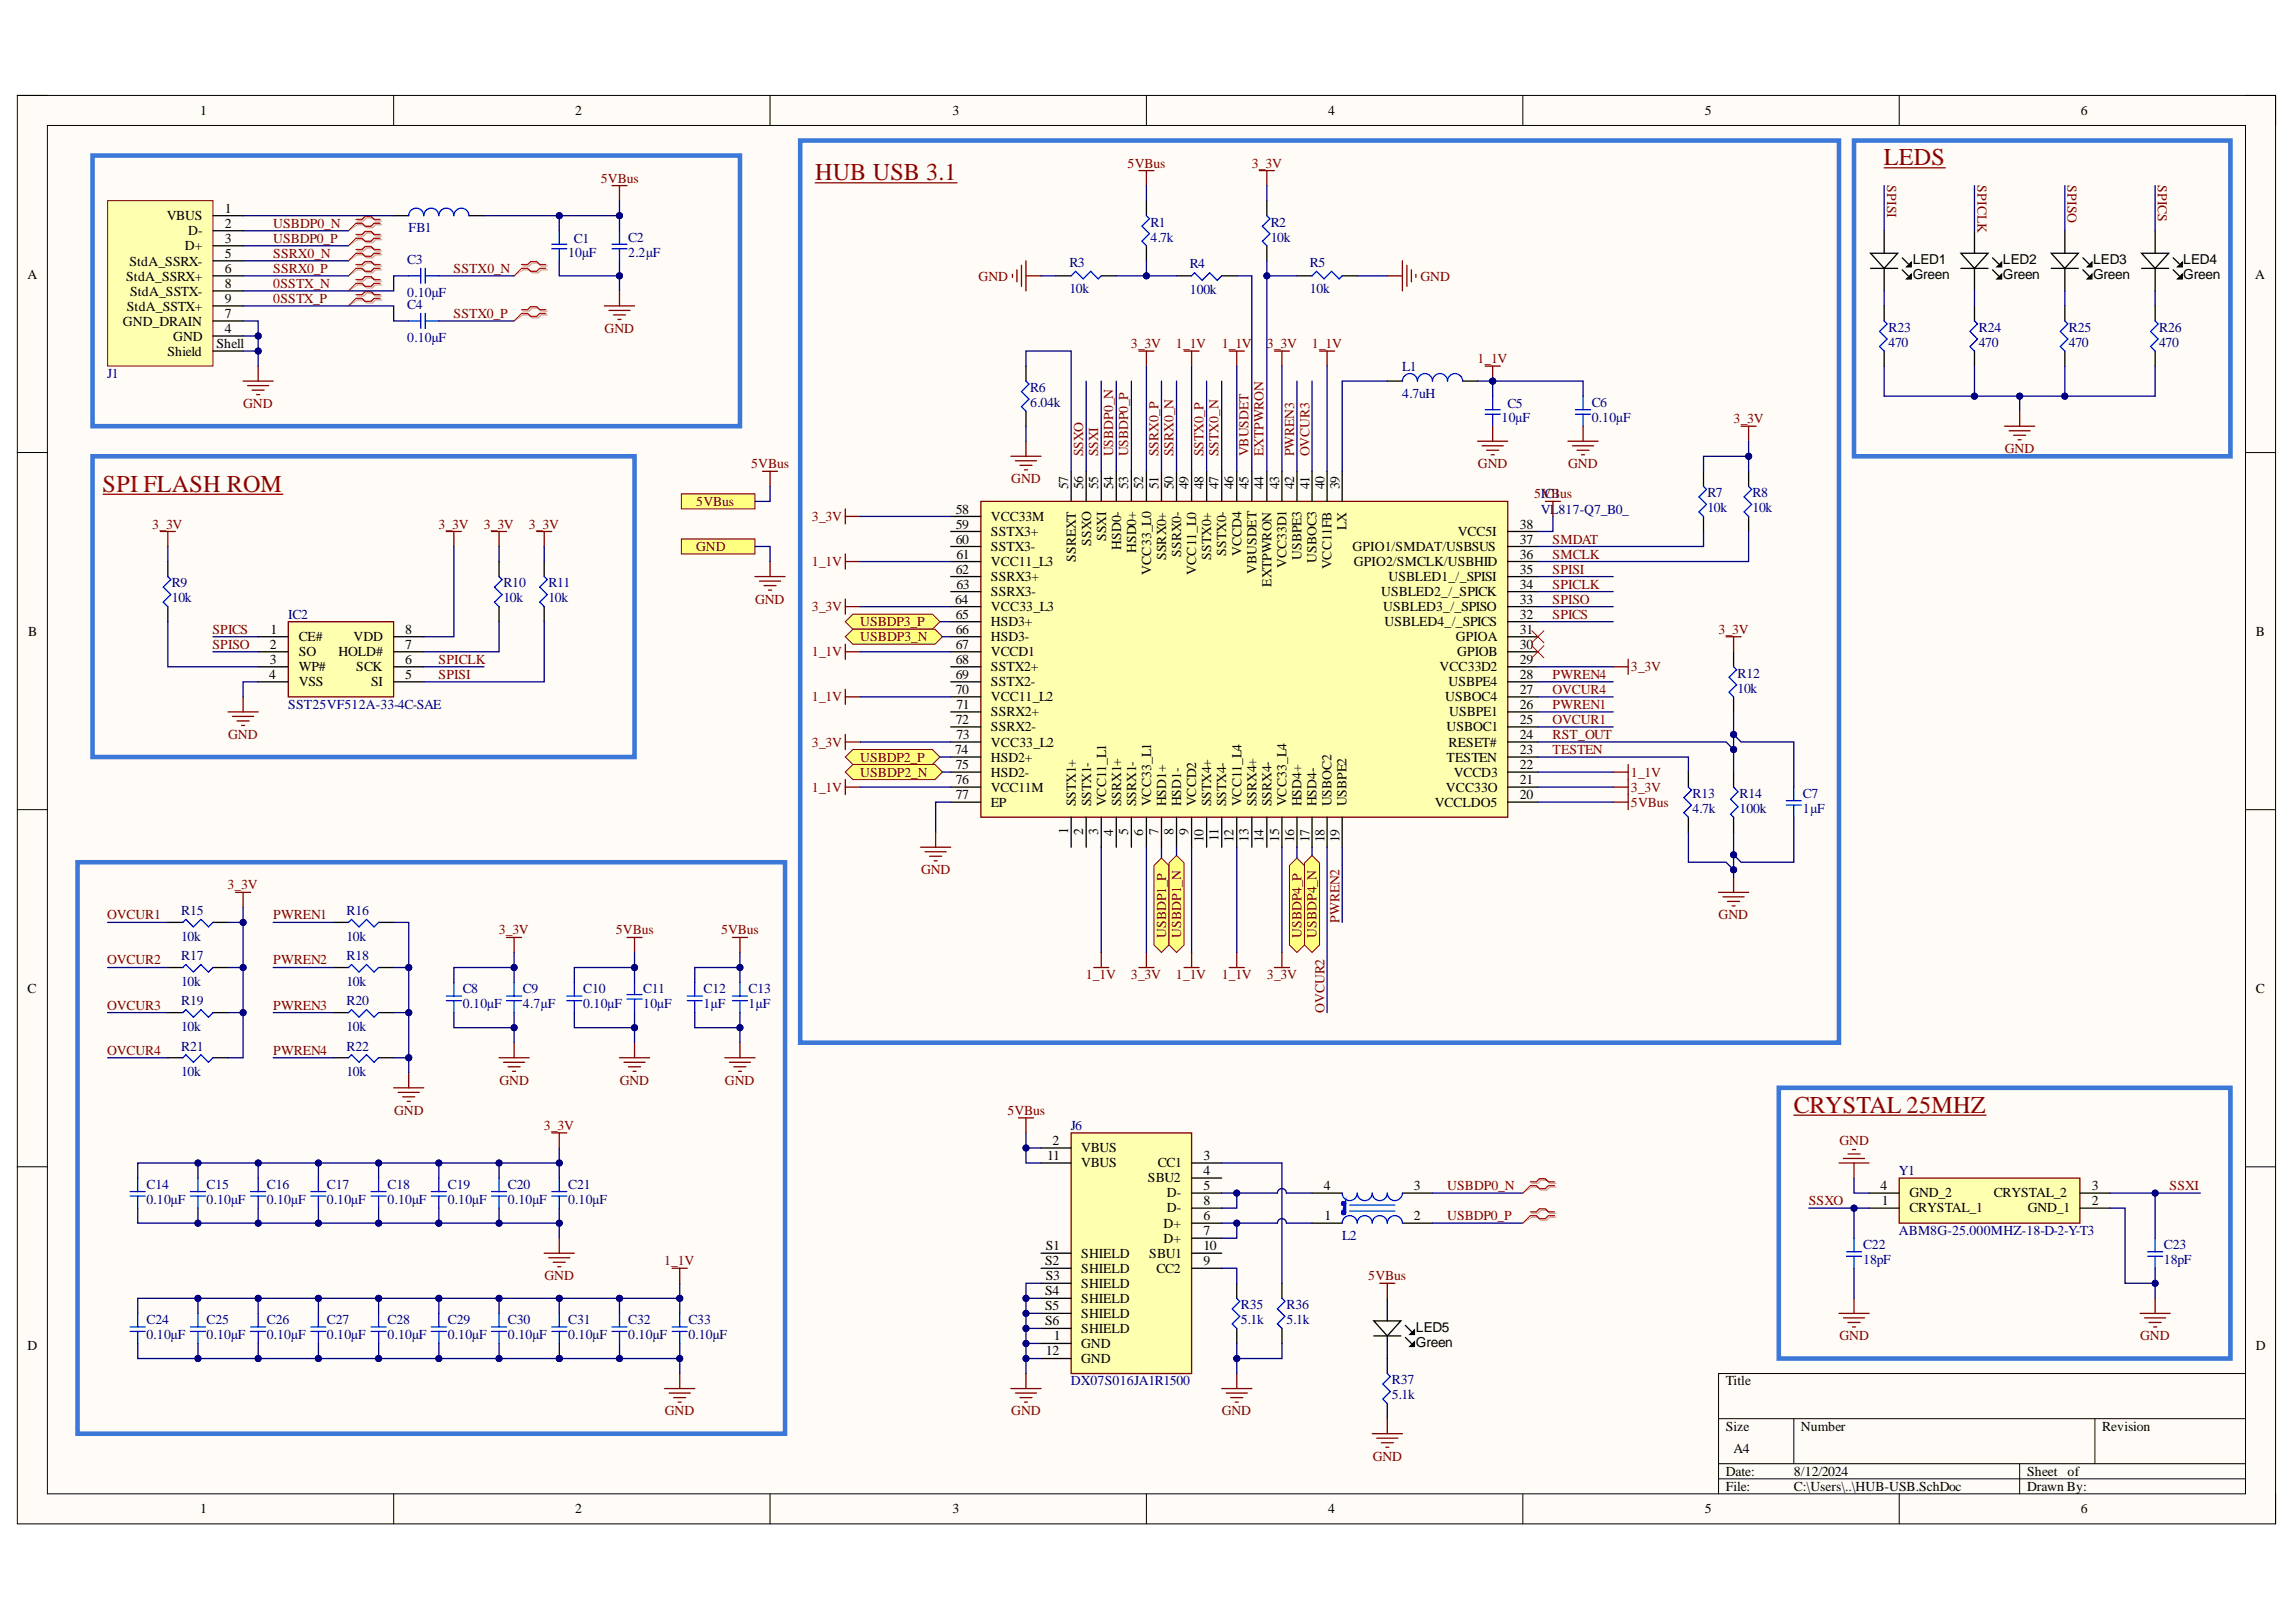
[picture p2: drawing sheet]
<svg xmlns="http://www.w3.org/2000/svg" width="297mm" height="210mm" viewBox="0 0 297 210" stroke-linecap="round" stroke-linejoin="round" font-family="sans-serif">
<defs><g id="words">
<g font-size="3.1" fill="#980000">
<text x="105.5" y="23.3">HUB USB 3.1</text>
<text x="243.7" y="21.4">LEDS</text>
<text x="13.3" y="63.6">SPI FLASH ROM</text>
<text x="232.1" y="144">CRYSTAL 25MHZ</text>
</g>
<g font-size="1.8">
<text x="25.9" y="14.9">1</text>
<text x="74.4" y="14.9">2</text>
<text x="123.2" y="14.9">3</text>
<text x="171.8" y="14.9">4</text>
<text x="220.6" y="14.9">5</text>
<text x="269.2" y="14.9">6</text>
<text x="21.6" y="28.5">VBUS</text>
<text x="29.1" y="27.5">1</text>
<text x="29.1" y="29.5">2</text>
<text x="16.7" y="34.4">StdA_SSRX-</text>
<text x="23.9" y="32.4">D+</text>
<text x="24.4" y="30.4">D-</text>
<text x="29.1" y="31.4">3</text>
<text x="29.1" y="33.4">5</text>
<text x="29.1" y="35.3">6</text>
<text x="247.4" y="34.1">LED1</text>
<text x="259.1" y="34.1">LED2</text>
<text x="270.8" y="34.1">LED3</text>
<text x="282.5" y="34.1">LED4</text>
<text x="3.6" y="36.1">A</text>
<text x="16.3" y="36.3">StdA_SSRX+</text>
<text x="16.4" y="40.2">StdA_SSTX+</text>
<text x="16.8" y="38.3">StdA_SSTX-</text>
<text x="29.1" y="41.2">7</text>
<text x="29.1" y="37.3">8</text>
<text x="29.1" y="39.2">9</text>
<text x="247.4" y="36.1">Green</text>
<text x="259.1" y="36.1">Green</text>
<text x="270.8" y="36.1">Green</text>
<text x="282.5" y="36.1">Green</text>
<text x="291.8" y="36.1">A</text>
<text x="15.9" y="42.2">GND_DRAIN</text>
<text x="21.6" y="46.1">Shield</text>
<text x="22.4" y="44.1">GND</text>
<text x="28" y="45">Shell</text>
<text x="29.1" y="43.1">4</text>
<text x="138.2" y="63.3" transform="rotate(-90 138.2 63.3)">57</text>
<text x="140.1" y="63.3" transform="rotate(-90 140.1 63.3)">56</text>
<text x="142.1" y="63.3" transform="rotate(-90 142.1 63.3)">55</text>
<text x="144" y="63.3" transform="rotate(-90 144 63.3)">54</text>
<text x="146" y="63.3" transform="rotate(-90 146 63.3)">53</text>
<text x="147.9" y="63.3" transform="rotate(-90 147.9 63.3)">52</text>
<text x="149.9" y="63.3" transform="rotate(-90 149.9 63.3)">51</text>
<text x="151.8" y="63.3" transform="rotate(-90 151.8 63.3)">50</text>
<text x="153.7" y="63.3" transform="rotate(-90 153.7 63.3)">49</text>
<text x="155.7" y="63.3" transform="rotate(-90 155.7 63.3)">48</text>
<text x="157.6" y="63.3" transform="rotate(-90 157.6 63.3)">47</text>
<text x="159.6" y="63.3" transform="rotate(-90 159.6 63.3)">46</text>
<text x="161.5" y="63.3" transform="rotate(-90 161.5 63.3)">45</text>
<text x="163.5" y="63.3" transform="rotate(-90 163.5 63.3)">44</text>
<text x="165.5" y="63.3" transform="rotate(-90 165.5 63.3)">43</text>
<text x="167.4" y="63.3" transform="rotate(-90 167.4 63.3)">42</text>
<text x="169.4" y="63.3" transform="rotate(-90 169.4 63.3)">41</text>
<text x="171.3" y="63.3" transform="rotate(-90 171.3 63.3)">40</text>
<text x="173.3" y="63.3" transform="rotate(-90 173.3 63.3)">39</text>
<text x="123.6" y="70.4">60</text>
<text x="123.6" y="68.4">59</text>
<text x="123.6" y="66.5">58</text>
<text x="128.2" y="71.3">SSTX3-</text>
<text x="128.2" y="69.4">SSTX3+</text>
<text x="128.2" y="67.4">VCC33M</text>
<text x="141.1" y="70.6" transform="rotate(-90 141.1 70.6)">SSXO</text>
<text x="143.1" y="70" transform="rotate(-90 143.1 70)">SSXI</text>
<text x="145" y="71.1" transform="rotate(-90 145 71.1)">HSD0-</text>
<text x="147" y="71.6" transform="rotate(-90 147 71.6)">HSD0+</text>
<text x="158.7" y="71.9" transform="rotate(-90 158.7 71.9)">SSTX0-</text>
<text x="160.6" y="71.9" transform="rotate(-90 160.6 71.9)">VCCD4</text>
<text x="174.2" y="68.5" transform="rotate(-90 174.2 68.5)">LX</text>
<text x="175" y="71.3">GPIO1/SMDAT/USBSUS</text>
<text x="188.6" y="69.4">VCC5I</text>
<text x="196.6" y="70.4">37</text>
<text x="196.6" y="68.4">38</text>
<text x="123.6" y="74.3">62</text>
<text x="123.7" y="76.2">63</text>
<text x="123.7" y="72.3">61</text>
<text x="128.2" y="77.1">SSRX3-</text>
<text x="128.2" y="75.2">SSRX3+</text>
<text x="128.2" y="73.3">VCC11_L3</text>
<text x="139.2" y="72.8" transform="rotate(-90 139.2 72.8)">SSREXT</text>
<text x="148.9" y="74.4" transform="rotate(-90 148.9 74.4)">VCC33_L0</text>
<text x="150.9" y="72.5" transform="rotate(-90 150.9 72.5)">SSRX0+</text>
<text x="152.8" y="72.1" transform="rotate(-90 152.8 72.1)">SSRX0-</text>
<text x="154.8" y="74.4" transform="rotate(-90 154.8 74.4)">VCC11_L0</text>
<text x="156.7" y="72.4" transform="rotate(-90 156.7 72.4)">SSTX0+</text>
<text x="162.5" y="74.3" transform="rotate(-90 162.5 74.3)">VBUSDET</text>
<text x="164.5" y="76" transform="rotate(-90 164.5 76)">EXTPWRON</text>
<text x="166.4" y="73.5" transform="rotate(-90 166.4 73.5)">VCC33D1</text>
<text x="168.4" y="72.4" transform="rotate(-90 168.4 72.4)">USBPE3</text>
<text x="170.3" y="72.8" transform="rotate(-90 170.3 72.8)">USBOC3</text>
<text x="172.3" y="73.7" transform="rotate(-90 172.3 73.7)">VCC11FB</text>
<text x="175.1" y="73.3">GPIO2/SMCLK/USBHID</text>
<text x="178.7" y="77.1">USBLED2_/_SPICK</text>
<text x="179.6" y="75.2">USBLED1_/_SPISI</text>
<text x="196.6" y="76.2">34</text>
<text x="196.6" y="74.3">35</text>
<text x="196.6" y="72.3">36</text>
<text x="3.6" y="82.3">B</text>
<text x="34.9" y="84">2</text>
<text x="35" y="82">1</text>
<text x="38.6" y="83">CE#</text>
<text x="45.8" y="83">VDD</text>
<text x="52.4" y="82">8</text>
<text x="52.4" y="84">7</text>
<text x="123.6" y="78.2">64</text>
<text x="123.6" y="84">67</text>
<text x="123.6" y="82">66</text>
<text x="123.6" y="80.1">65</text>
<text x="128.2" y="83">HSD3-</text>
<text x="128.2" y="81">HSD3+</text>
<text x="128.2" y="79.1">VCC33_L3</text>
<text x="178.9" y="79.1">USBLED3_/_SPISO</text>
<text x="179.1" y="81">USBLED4_/_SPICS</text>
<text x="188.3" y="83">GPIOA</text>
<text x="196.6" y="84">30</text>
<text x="196.6" y="82">31</text>
<text x="196.6" y="80.1">32</text>
<text x="196.6" y="78.2">33</text>
<text x="291.8" y="82.3">B</text>
<text x="34.8" y="87.9">4</text>
<text x="34.9" y="85.9">3</text>
<text x="38.6" y="84.9">SO</text>
<text x="38.6" y="86.9">WP#</text>
<text x="38.6" y="88.8">VSS</text>
<text x="43.8" y="84.9">HOLD#</text>
<text x="46.1" y="86.9">SCK</text>
<text x="48" y="88.8">SI</text>
<text x="52.4" y="85.9">6</text>
<text x="52.4" y="87.9">5</text>
<text x="123.6" y="89.8">70</text>
<text x="123.6" y="87.9">69</text>
<text x="123.6" y="85.9">68</text>
<text x="128.2" y="88.8">SSTX2-</text>
<text x="128.2" y="86.9">SSTX2+</text>
<text x="128.2" y="84.9">VCCD1</text>
<text x="186.2" y="86.9">VCC33D2</text>
<text x="187.4" y="88.8">USBPE4</text>
<text x="188.5" y="84.9">GPIOB</text>
<text x="196.6" y="89.8">27</text>
<text x="196.6" y="87.9">28</text>
<text x="196.6" y="85.9">29</text>
<text x="123.6" y="93.7">72</text>
<text x="123.7" y="95.6">73</text>
<text x="123.7" y="91.8">71</text>
<text x="128.2" y="94.6">SSRX2-</text>
<text x="128.2" y="92.7">SSRX2+</text>
<text x="128.2" y="90.7">VCC11_L2</text>
<text x="187" y="90.7">USBOC4</text>
<text x="187.2" y="94.6">USBOC1</text>
<text x="187.5" y="92.7">USBPE1</text>
<text x="196.6" y="95.6">24</text>
<text x="196.6" y="93.7">25</text>
<text x="196.6" y="91.8">26</text>
<text x="123.6" y="97.6">74</text>
<text x="123.6" y="101.5">76</text>
<text x="123.6" y="99.5">75</text>
<text x="128.2" y="100.5">HSD2-</text>
<text x="128.2" y="98.6">HSD2+</text>
<text x="128.2" y="96.7">VCC33_L2</text>
<text x="187.2" y="98.6">TESTEN</text>
<text x="187.4" y="96.7">RESET#</text>
<text x="188.1" y="100.5">VCCD3</text>
<text x="196.6" y="101.5">21</text>
<text x="196.6" y="99.5">22</text>
<text x="196.6" y="97.6">23</text>
<text x="123.6" y="103.4">77</text>
<text x="128.2" y="104.4">EP</text>
<text x="128.2" y="102.5">VCC11M</text>
<text x="138.2" y="108" transform="rotate(-90 138.2 108)">1</text>
<text x="139.2" y="104.3" transform="rotate(-90 139.2 104.3)">SSTX1+</text>
<text x="141.1" y="104.3" transform="rotate(-90 141.1 104.3)">SSTX1-</text>
<text x="143.1" y="104.3" transform="rotate(-90 143.1 104.3)">VCC11_L1</text>
<text x="145" y="104.3" transform="rotate(-90 145 104.3)">SSRX1+</text>
<text x="147" y="104.3" transform="rotate(-90 147 104.3)">SSRX1-</text>
<text x="148.9" y="104.3" transform="rotate(-90 148.9 104.3)">VCC33_L1</text>
<text x="150.9" y="104.3" transform="rotate(-90 150.9 104.3)">HSD1+</text>
<text x="152.8" y="104.3" transform="rotate(-90 152.8 104.3)">HSD1-</text>
<text x="154.8" y="104.3" transform="rotate(-90 154.8 104.3)">VCCD2</text>
<text x="156.7" y="104.3" transform="rotate(-90 156.7 104.3)">SSTX4+</text>
<text x="158.7" y="104.3" transform="rotate(-90 158.7 104.3)">SSTX4-</text>
<text x="160.6" y="104.3" transform="rotate(-90 160.6 104.3)">VCC11_L4</text>
<text x="162.5" y="104.3" transform="rotate(-90 162.5 104.3)">SSRX4+</text>
<text x="164.5" y="104.3" transform="rotate(-90 164.5 104.3)">SSRX4-</text>
<text x="166.4" y="104.3" transform="rotate(-90 166.4 104.3)">VCC33_L4</text>
<text x="168.4" y="104.3" transform="rotate(-90 168.4 104.3)">HSD4+</text>
<text x="170.3" y="104.3" transform="rotate(-90 170.3 104.3)">HSD4-</text>
<text x="172.3" y="104.3" transform="rotate(-90 172.3 104.3)">USBOC2</text>
<text x="174.2" y="104.3" transform="rotate(-90 174.2 104.3)">USBPE2</text>
<text x="185.6" y="104.4">VCCLDO5</text>
<text x="187.1" y="102.5">VCC33O</text>
<text x="196.6" y="103.4">20</text>
<text x="140.1" y="108.1" transform="rotate(-90 140.1 108.1)">2</text>
<text x="142.1" y="108.1" transform="rotate(-90 142.1 108.1)">3</text>
<text x="144" y="108.2" transform="rotate(-90 144 108.2)">4</text>
<text x="146" y="108.1" transform="rotate(-90 146 108.1)">5</text>
<text x="147.9" y="108.2" transform="rotate(-90 147.9 108.2)">6</text>
<text x="149.9" y="108.1" transform="rotate(-90 149.9 108.1)">7</text>
<text x="151.8" y="108.1" transform="rotate(-90 151.8 108.1)">8</text>
<text x="153.7" y="108.1" transform="rotate(-90 153.7 108.1)">9</text>
<text x="155.7" y="109" transform="rotate(-90 155.7 109)">10</text>
<text x="157.6" y="108.8" transform="rotate(-90 157.6 108.8)">11</text>
<text x="159.6" y="109" transform="rotate(-90 159.6 109)">12</text>
<text x="161.5" y="108.9" transform="rotate(-90 161.5 108.9)">13</text>
<text x="163.5" y="109" transform="rotate(-90 163.5 109)">14</text>
<text x="165.5" y="108.9" transform="rotate(-90 165.5 108.9)">15</text>
<text x="167.4" y="109" transform="rotate(-90 167.4 109)">16</text>
<text x="169.4" y="109" transform="rotate(-90 169.4 109)">17</text>
<text x="171.3" y="109" transform="rotate(-90 171.3 109)">18</text>
<text x="173.3" y="109" transform="rotate(-90 173.3 109)">19</text>
<text x="3.6" y="128.5">C</text>
<text x="291.8" y="128.5">C</text>
<text x="136.2" y="148.2">2</text>
<text x="139.9" y="149.1">VBUS</text>
<text x="135.5" y="150.1">11</text>
<text x="139.9" y="151.1">VBUS</text>
<text x="148.5" y="153">SBU2</text>
<text x="149.8" y="151.1">CC1</text>
<text x="151" y="155">D-</text>
<text x="155.7" y="150.1">3</text>
<text x="155.7" y="152.1">4</text>
<text x="155.7" y="154">5</text>
<text x="155.7" y="156">8</text>
<text x="171.3" y="154">4</text>
<text x="182.9" y="154">3</text>
<text x="243.3" y="154">4</text>
<text x="243.5" y="156">1</text>
<text x="247" y="155">GND_2</text>
<text x="257.9" y="155">CRYSTAL_2</text>
<text x="270.6" y="156">2</text>
<text x="270.6" y="154">3</text>
<text x="135.3" y="161.8">S1</text>
<text x="150.5" y="158.9">D+</text>
<text x="150.5" y="160.9">D+</text>
<text x="151" y="156.9">D-</text>
<text x="155.7" y="157.9">6</text>
<text x="155.7" y="159.9">7</text>
<text x="155.7" y="161.8">10</text>
<text x="171.3" y="157.9">1</text>
<text x="182.9" y="157.9">2</text>
<text x="247" y="156.9">CRYSTAL_1</text>
<text x="262.3" y="156.9">GND_1</text>
<text x="135.2" y="163.7">S2</text>
<text x="135.2" y="167.6">S4</text>
<text x="135.3" y="165.7">S3</text>
<text x="139.9" y="162.8">SHIELD</text>
<text x="139.9" y="164.8">SHIELD</text>
<text x="139.9" y="166.7">SHIELD</text>
<text x="148.7" y="162.8">SBU1</text>
<text x="149.6" y="164.8">CC2</text>
<text x="155.7" y="163.7">9</text>
<text x="135.2" y="169.6">S5</text>
<text x="135.2" y="171.5">S6</text>
<text x="136.3" y="173.5">1</text>
<text x="139.9" y="168.6">SHIELD</text>
<text x="139.9" y="170.6">SHIELD</text>
<text x="139.9" y="172.5">SHIELD</text>
<text x="183.2" y="172.4">LED5</text>
<text x="3.6" y="174.7">D</text>
<text x="135.3" y="175.4">12</text>
<text x="139.9" y="174.5">GND</text>
<text x="139.9" y="176.4">GND</text>
<text x="183.2" y="174.3">Green</text>
<text x="223.3" y="179.3">Title</text>
<text x="291.8" y="174.7">D</text>
<text x="223.3" y="185.1">Size</text>
<text x="233" y="185.1">Number</text>
<text x="272" y="185.1">Revision</text>
<text x="223.3" y="191">Date:</text>
<text x="224.3" y="188.1">A4</text>
<text x="232.1" y="191">8/12/2024</text>
<text x="262.2" y="191">Sheet</text>
<text x="267.5" y="191">of</text>
<text x="25.9" y="195.9">1</text>
<text x="74.4" y="195.9">2</text>
<text x="123.2" y="195.9">3</text>
<text x="171.8" y="195.9">4</text>
<text x="220.6" y="195.9">5</text>
<text x="223.3" y="193">File:</text>
<text x="232.1" y="193">C:\Users\..\HUB-USB.SchDoc</text>
<text x="262.2" y="193">Drawn By:</text>
<text x="269.2" y="195.9">6</text>
</g>
<g font-size="1.8" fill="#800000">
<text x="77.7" y="23.7">5VBus</text>
<text x="145.9" y="21.7">5VBus</text>
<text x="162" y="21.7">3_3V</text>
<text x="244.2" y="24" transform="rotate(90 244.2 24)">SPISI</text>
<text x="255.8" y="24" transform="rotate(90 255.8 24)">SPICLK</text>
<text x="267.5" y="24" transform="rotate(90 267.5 24)">SPISO</text>
<text x="279.2" y="24" transform="rotate(90 279.2 24)">SPICS</text>
<text x="35.3" y="29.5">USBDP0_N</text>
<text x="35.3" y="35.3">SSRX0_P</text>
<text x="35.3" y="33.4">SSRX0_N</text>
<text x="35.3" y="31.4">USBDP0_P</text>
<text x="58.7" y="35.3">SSTX0_N</text>
<text x="35.3" y="39.2">0SSTX_P</text>
<text x="35.3" y="37.3">0SSTX_N</text>
<text x="58.7" y="41.2">SSTX0_P</text>
<text x="126.6" y="36.3">GND</text>
<text x="183.8" y="36.3">GND</text>
<text x="78.2" y="43.1">GND</text>
<text x="146.3" y="45">3_3V</text>
<text x="152.1" y="45">1_1V</text>
<text x="158.1" y="45">1_1V</text>
<text x="163.9" y="45">3_3V</text>
<text x="169.7" y="45">1_1V</text>
<text x="191.1" y="47">1_1V</text>
<text x="31.5" y="52.8">GND</text>
<text x="140.1" y="59.1" transform="rotate(-90 140.1 59.1)">SSXO</text>
<text x="142.1" y="59.1" transform="rotate(-90 142.1 59.1)">SSXI</text>
<text x="144" y="59.1" transform="rotate(-90 144 59.1)">USBDP0_N</text>
<text x="146" y="59.1" transform="rotate(-90 146 59.1)">USBDP0_P</text>
<text x="149.9" y="59.1" transform="rotate(-90 149.9 59.1)">SSRX0_P</text>
<text x="151.8" y="59.1" transform="rotate(-90 151.8 59.1)">SSRX0_N</text>
<text x="155.7" y="59.1" transform="rotate(-90 155.7 59.1)">SSTX0_P</text>
<text x="157.6" y="59.1" transform="rotate(-90 157.6 59.1)">SSTX0_N</text>
<text x="161.5" y="59.1" transform="rotate(-90 161.5 59.1)">VBUSDET</text>
<text x="163.5" y="59.1" transform="rotate(-90 163.5 59.1)">EXTPWRON</text>
<text x="167.4" y="59.1" transform="rotate(-90 167.4 59.1)">PWREN3</text>
<text x="169.4" y="59.1" transform="rotate(-90 169.4 59.1)">OVCUR3</text>
<text x="224.3" y="54.8">3_3V</text>
<text x="259.4" y="58.6">GND</text>
<text x="90.1" y="65.5">5VBus</text>
<text x="97.2" y="60.6">5VBus</text>
<text x="130.8" y="62.5">GND</text>
<text x="191.2" y="60.6">GND</text>
<text x="198.5" y="64.5">5IC1</text>
<text x="199.4" y="64.5">VBus</text>
<text x="202.9" y="60.6">GND</text>
<text x="19.7" y="68.4">3_3V</text>
<text x="56.7" y="68.4">3_3V</text>
<text x="62.6" y="68.4">3_3V</text>
<text x="68.4" y="68.4">3_3V</text>
<text x="90.1" y="71.3">GND</text>
<text x="105" y="67.4">3_3V</text>
<text x="200.9" y="70.4">SMDAT</text>
<text x="105" y="73.3">1_1V</text>
<text x="200.9" y="76.2">SPICLK</text>
<text x="200.9" y="74.3">SPISI</text>
<text x="200.9" y="72.3">SMCLK</text>
<text x="27.5" y="82">SPICS</text>
<text x="27.5" y="84">SPISO</text>
<text x="97.7" y="78.2">GND</text>
<text x="105" y="79.1">3_3V</text>
<text x="111.3" y="81">USBDP3_P</text>
<text x="111.3" y="83">USBDP3_N</text>
<text x="200.9" y="80.1">SPICS</text>
<text x="200.9" y="78.2">SPISO</text>
<text x="222.3" y="82">3_3V</text>
<text x="56.7" y="85.9">SPICLK</text>
<text x="56.7" y="87.9">SPISI</text>
<text x="105" y="84.9">1_1V</text>
<text x="200.9" y="89.8">OVCUR4</text>
<text x="200.9" y="87.9">PWREN4</text>
<text x="211" y="86.9">3_3V</text>
<text x="29.5" y="95.6">GND</text>
<text x="105" y="90.7">1_1V</text>
<text x="200.9" y="93.7">OVCUR1</text>
<text x="200.9" y="91.8">PWREN1</text>
<text x="200.9" y="95.6">RST_OUT</text>
<text x="105" y="96.7">3_3V</text>
<text x="111.3" y="98.6">USBDP2_P</text>
<text x="111.3" y="100.5">USBDP2_N</text>
<text x="200.9" y="97.6">TESTEN</text>
<text x="211" y="100.5">1_1V</text>
<text x="105" y="102.5">1_1V</text>
<text x="211" y="102.5">3_3V</text>
<text x="211" y="104.4">5VBus</text>
<text x="119.2" y="113.1">GND</text>
<text x="13.9" y="119">OVCUR1</text>
<text x="29.4" y="115.1">3_3V</text>
<text x="35.3" y="119">PWREN1</text>
<text x="173.3" y="119.4" transform="rotate(-90 173.3 119.4)">PWREN2</text>
<text x="222.3" y="119">GND</text>
<text x="13.9" y="124.8">OVCUR2</text>
<text x="35.3" y="124.8">PWREN2</text>
<text x="64.5" y="120.9">3_3V</text>
<text x="79.7" y="120.9">5VBus</text>
<text x="93.3" y="120.9">5VBus</text>
<text x="150.9" y="121.3" transform="rotate(-90 150.9 121.3)">USBDP1_P</text>
<text x="152.8" y="121.3" transform="rotate(-90 152.8 121.3)">USBDP1_N</text>
<text x="168.4" y="121.3" transform="rotate(-90 168.4 121.3)">USBDP4_P</text>
<text x="170.3" y="121.3" transform="rotate(-90 170.3 121.3)">USBDP4_N</text>
<text x="13.9" y="130.7">OVCUR3</text>
<text x="35.3" y="130.7">PWREN3</text>
<text x="140.5" y="126.7">1_1V</text>
<text x="146.3" y="126.7">3_3V</text>
<text x="152.1" y="126.7">1_1V</text>
<text x="158.1" y="126.7">1_1V</text>
<text x="163.9" y="126.7">3_3V</text>
<text x="171.3" y="131" transform="rotate(-90 171.3 131)">OVCUR2</text>
<text x="13.9" y="136.5">OVCUR4</text>
<text x="35.3" y="136.5">PWREN4</text>
<text x="64.6" y="140.4">GND</text>
<text x="80.2" y="140.4">GND</text>
<text x="93.8" y="140.4">GND</text>
<text x="51" y="144.3">GND</text>
<text x="70.4" y="146.3">3_3V</text>
<text x="130.3" y="144.3">5VBus</text>
<text x="238" y="148.2">GND</text>
<text x="187.2" y="154">USBDP0_N</text>
<text x="234" y="156">SSXO</text>
<text x="280.7" y="154">SSXI</text>
<text x="187.2" y="157.9">USBDP0_P</text>
<text x="70.4" y="165.7">GND</text>
<text x="85.9" y="163.7">1_1V</text>
<text x="177" y="165.7">5VBus</text>
<text x="238" y="173.5">GND</text>
<text x="276.9" y="173.5">GND</text>
<text x="86" y="183.2">GND</text>
<text x="130.8" y="183.2">GND</text>
<text x="158.1" y="183.2">GND</text>
<text x="177.6" y="189">GND</text>
</g>
<g font-size="1.8" fill="#000080">
<text x="148.8" y="29.3">R1</text>
<text x="164.4" y="29.3">R2</text>
<text x="52.7" y="34.1">C3</text>
<text x="52.9" y="30.1">FB1</text>
<text x="73.5" y="33.2">10µF</text>
<text x="74.3" y="31.4">C1</text>
<text x="81.3" y="31.3">C2</text>
<text x="81.3" y="33.2">2.2µF</text>
<text x="138.4" y="34.6">R3</text>
<text x="148.8" y="31.3">4.7k</text>
<text x="153.9" y="34.7">R4</text>
<text x="164.4" y="31.3">10k</text>
<text x="169.5" y="34.6">R5</text>
<text x="52.7" y="38.4">0.10µF</text>
<text x="52.7" y="40">C4</text>
<text x="138.4" y="37.9">10k</text>
<text x="153.9" y="38">100k</text>
<text x="169.5" y="37.9">10k</text>
<text x="52.7" y="44.3">0.10µF</text>
<text x="181.4" y="48">L1</text>
<text x="244.3" y="42.9">R23</text>
<text x="244.3" y="44.9">470</text>
<text x="256" y="42.9">R24</text>
<text x="256" y="44.9">470</text>
<text x="267.7" y="42.9">R25</text>
<text x="267.7" y="44.9">470</text>
<text x="279.3" y="42.9">R26</text>
<text x="279.3" y="44.9">470</text>
<text x="13.9" y="48.9">J1</text>
<text x="133.3" y="50.7">R6</text>
<text x="133.3" y="52.6">6.04k</text>
<text x="181.4" y="51.5">4.7uH</text>
<text x="195" y="52.8">C5</text>
<text x="205.9" y="52.6">C6</text>
<text x="194.3" y="54.6">10µF</text>
<text x="205.9" y="54.6">0.10µF</text>
<text x="220.9" y="64.3">R7</text>
<text x="226.7" y="64.3">R8</text>
<text x="199.3" y="66.5">VL817-Q7_B0_</text>
<text x="220.9" y="66.2">10k</text>
<text x="226.7" y="66.2">10k</text>
<text x="22.2" y="76">R9</text>
<text x="22.2" y="77.9">10k</text>
<text x="65.1" y="76">R10</text>
<text x="65.1" y="77.9">10k</text>
<text x="71" y="76">R11</text>
<text x="71" y="77.9">10k</text>
<text x="37.3" y="80.1">IC2</text>
<text x="224.8" y="87.7">R12</text>
<text x="224.8" y="89.6">10k</text>
<text x="37.3" y="91.8">SST25VF512A-33-4C-SAE</text>
<text x="218.9" y="103.3">R13</text>
<text x="218.9" y="105.2">4.7k</text>
<text x="225" y="103.3">R14</text>
<text x="225" y="105.2">100k</text>
<text x="233.2" y="103.3">C7</text>
<text x="233.2" y="105.2">1µF</text>
<text x="23.4" y="118.4">R15</text>
<text x="44.8" y="118.4">R16</text>
<text x="23.4" y="121.8">10k</text>
<text x="23.4" y="124.3">R17</text>
<text x="44.8" y="121.8">10k</text>
<text x="44.8" y="124.3">R18</text>
<text x="23.4" y="127.6">10k</text>
<text x="23.4" y="130.1">R19</text>
<text x="44.8" y="127.6">10k</text>
<text x="44.8" y="130.1">R20</text>
<text x="59.9" y="128.5">C8</text>
<text x="59.9" y="130.5">0.10µF</text>
<text x="67.7" y="128.5">C9</text>
<text x="67.7" y="130.5">4.7µF</text>
<text x="75.4" y="128.5">C10</text>
<text x="75.4" y="130.5">0.10µF</text>
<text x="83.2" y="128.5">C11</text>
<text x="83.2" y="130.5">10µF</text>
<text x="91" y="128.5">C12</text>
<text x="91" y="130.5">1µF</text>
<text x="96.8" y="128.5">C13</text>
<text x="96.8" y="130.5">1µF</text>
<text x="23.4" y="133.4">10k</text>
<text x="23.4" y="135.9">R21</text>
<text x="44.8" y="133.4">10k</text>
<text x="44.8" y="135.9">R22</text>
<text x="23.4" y="139.2">10k</text>
<text x="44.8" y="139.2">10k</text>
<text x="138.5" y="146.3">J6</text>
<text x="18.9" y="153.9">C14</text>
<text x="18.9" y="155.8">0.10µF</text>
<text x="26.7" y="153.9">C15</text>
<text x="26.7" y="155.8">0.10µF</text>
<text x="34.5" y="153.9">C16</text>
<text x="34.5" y="155.8">0.10µF</text>
<text x="42.3" y="153.9">C17</text>
<text x="42.3" y="155.8">0.10µF</text>
<text x="50.1" y="153.9">C18</text>
<text x="50.1" y="155.8">0.10µF</text>
<text x="57.9" y="153.9">C19</text>
<text x="57.9" y="155.8">0.10µF</text>
<text x="65.7" y="153.9">C20</text>
<text x="65.7" y="155.8">0.10µF</text>
<text x="73.5" y="153.9">C21</text>
<text x="73.5" y="155.8">0.10µF</text>
<text x="245.7" y="152.1">Y1</text>
<text x="173.6" y="160.5">L2</text>
<text x="241" y="161.6">C22</text>
<text x="245.7" y="159.9">ABM8G-25.000MHZ-18-D-2-Y-T3</text>
<text x="279.9" y="161.6">C23</text>
<text x="241" y="163.6">18pF</text>
<text x="279.9" y="163.6">18pF</text>
<text x="18.9" y="171.4">C24</text>
<text x="18.9" y="173.3">0.10µF</text>
<text x="26.7" y="171.4">C25</text>
<text x="26.7" y="173.3">0.10µF</text>
<text x="34.5" y="171.4">C26</text>
<text x="34.5" y="173.3">0.10µF</text>
<text x="42.3" y="171.4">C27</text>
<text x="42.3" y="173.3">0.10µF</text>
<text x="50.1" y="171.4">C28</text>
<text x="50.1" y="173.3">0.10µF</text>
<text x="57.9" y="171.4">C29</text>
<text x="57.9" y="173.3">0.10µF</text>
<text x="65.7" y="171.4">C30</text>
<text x="65.7" y="173.3">0.10µF</text>
<text x="73.5" y="171.4">C31</text>
<text x="73.5" y="173.3">0.10µF</text>
<text x="81.3" y="171.4">C32</text>
<text x="81.3" y="173.3">0.10µF</text>
<text x="89.1" y="171.4">C33</text>
<text x="89.1" y="173.3">0.10µF</text>
<text x="160.5" y="169.4">R35</text>
<text x="160.5" y="171.4">5.1k</text>
<text x="166.4" y="169.4">R36</text>
<text x="166.4" y="171.4">5.1k</text>
<text x="138.5" y="179.3">DX07S016JA1R1500</text>
<text x="180" y="179.1">R37</text>
<text x="180" y="181.1">5.1k</text>
</g>
</g></defs>
<path d="M2.2 12.4h292.2v184.8h-292.2z" fill-rule="evenodd" fill="#fffcf8"/>
<path d="M2.2 12.4h292.2v184.8h-292.2z" fill="none" stroke="#000" stroke-width=".13"/>
<path d="M6.1 16.2h284.4v177.1h-284.4z" fill-rule="evenodd" fill="#fffcf8"/>
<g fill="none" stroke="#000" stroke-width=".13">
<path d="M2.2 12.3h3.9M6.1 16.2h284.4v177.1h-284.4zM50.9 12.3v3.9M99.6 12.3v3.9M148.3 12.3v3.9M197 12.4v3.8M245.7 12.4v3.8M290.5 12.4h3.9v3.8M2.2 58.6h3.9M290.5 58.6h3.9M2.2 104.8h3.9M290.5 104.8h3.9"/>
<path d="M2.2 151h3.9M290.5 151h3.9M290.5 177.8h-68.2v15.5M50.9 193.3v3.9M99.6 193.3v3.9M148.3 193.3v3.9M197 193.3v3.9M222.3 183.6h68.2M222.3 189.4h68.2M222.3 191.4h68.2M232.1 183.6v5.8M245.7 193.3v3.9"/>
<path d="M261.3 189.4v3.9M271 183.6v5.8M294.4 193.3v3.9"/>
</g>
<path d="M126.9 64.9h68.2v40.9h-68.2z" fill-rule="evenodd" fill="#ffffb0"/>
<g fill="none" stroke="#800000" stroke-width=".17">
<path d="M78.2 39.6h3.9M79.2 24h1.9M80.1 24v2M80.1 37.6v2M131 35.5v.4M131.6 34.9v1.6M132.2 34.3v2.8M132.7 33.8v3.8M132.7 35.7h2M147.3 22.1h2M148.3 22.1v1.9M162.9 22.1h2"/>
<path d="M163.9 22.1v1.9M179.5 35.7h1.9M181.4 33.7v3.9M182 34.3v2.8M182.6 34.9v1.6M183.2 35.5v.4M31.4 49.3h3.9M32 49.9h2.8M32.6 50.5h1.6M33.2 51.1h.4M33.4 47.4v1.9M78.8 40.2h2.7"/>
<path d="M79.4 40.8h1.5M79.9 41.3h.4M130.8 59h3.9M131.4 59.6h2.7M132.7 57.1v1.9M147.3 45.4h2M148.3 45.4v2M153.2 45.4h1.9M154.2 45.4v2M159 45.4h2M160 45.4v2M164.9 45.4h1.9"/>
<path d="M165.8 45.4v2M170.7 45.4h2M171.7 45.4v2M202.9 57.1h3.9M203.4 57.7h2.8M204 58.3h1.6M204.6 58.9h.4M204.8 55.2v1.9M225.3 55.2h1.9M226.2 55.2v1.9M259.3 55.2h3.9M259.9 55.7h2.8"/>
<path d="M260.5 56.3h1.6M261.1 56.9h.4M261.3 53.2v2M109.4 65.9v1.9M109.4 71.7v1.9M109.4 77.5v2M109.4 66.8h1.9M109.4 78.5h1.9M109.4 72.7h1.9M126.9 64.9h68.2v40.9h-68.2zM132 60.2h1.5M132.5 60.8h.4"/>
<path d="M109.4 83.4v1.9M109.4 89.2v2M109.4 95v2M109.4 96h1.9M109.4 84.3h1.9M109.4 90.2h1.9M208.7 99.9h1.9M208.7 86.3h1.9M210.6 85.3v2M210.6 98.9v3.9M223.3 82.4h2M224.3 82.4v1.9"/>
<path d="M30.5 115.5h1.9M31.4 115.5v1.9M109.4 100.9v1.9M109.4 101.9h1.9M119.1 109.6h3.9M119.7 110.2h2.7M120.3 110.8h1.5M120.8 111.4h.4M121 107.7v1.9M208.7 101.9h1.9M222.3 115.5h3.9M222.9 116.1h2.7"/>
<path d="M223.5 116.7h1.6M224.1 117.2h.4M224.3 113.5v2M52.9 138.8v2M93.8 136.9h3.9M94.4 137.5h2.7M94.9 138.1h1.6M95.5 138.6h.4M95.7 134.9v2M141.5 125.2h1.9M142.5 123.3v1.9M147.3 125.2h2"/>
<path d="M148.3 123.3v1.9M153.2 125.2h1.9M154.2 123.3v1.9M159 125.2h2M160 123.3v1.9M164.9 125.2h1.9M165.8 123.3v1.9M50.9 140.8h3.9M51.5 141.4h2.7M52.1 141.9h1.6M52.7 142.5h.4M71.4 146.6h1.9"/>
<path d="M72.4 146.6v2M70.4 162.2h3.9M71 162.8h2.7M71.6 163.4h1.5M72.2 163.9h.3M72.4 160.2v2M86 179.7h3.9M87 164.1h1.9M87.9 164.1v2M87.9 177.8v1.9M86.6 180.3h2.7M87.2 180.9h1.5"/>
<path d="M87.7 181.4h.4"/>
</g>
<g fill="none" stroke="#000" stroke-width=".17">
<path d="M50.9 27.9h2M60.7 27.9h1.9M136.6 35.7h2M142.5 35.7h1.9M148.3 26v1.9M148.3 31.8v2M152.2 35.7h2M158.1 35.7h1.9M163.9 26v1.9M163.9 31.8v2M167.8 35.7h1.9M173.6 35.7h2"/>
<path d="M242 32.8h3.5l-1.7 1.9zM242 34.7h3.5M243.8 29.9v2.9M243.8 34.7v2.9M243.8 39.6v1.9M246.1 34.9l.8 .8M246.1 33.4l.8 .7M246.7 34.5l.6-.6v.6zM247.3 35.5v.6h-.6zM253.7 32.8h3.5l-1.8 1.9zM253.7 34.7h3.5M255.4 29.9v2.9"/>
<path d="M255.4 34.7v2.9M255.4 39.6v1.9M257.8 34.9l.8 .8M257.8 33.4l.8 .7M258.4 36.1l.6-.6v.6zM258.4 34.5l.6-.6v.6zM265.4 32.8h3.5l-1.8 1.9zM265.4 34.7h3.5M267.1 29.9v2.9M267.1 34.7v2.9M267.1 39.6v1.9M269.5 34.9l.7 .8"/>
<path d="M269.5 33.4l.7 .7M270.1 34.5l.5-.6v.6zM270.6 35.5v.6h-.5zM277.1 32.8h3.5l-1.8 1.9zM277.1 34.7h3.5M278.8 29.9v2.9M278.8 34.7v2.9M278.8 39.6v1.9M281.2 34.9l.7 .8M281.2 33.4l.7 .7M281.7 36.1l.6-.6v.6zM281.7 34.5l.6-.6v.6z"/>
<path d="M132.7 47.4v1.9M132.7 53.2v2M179.5 49.3h1.9M189.2 49.3h2M243.8 45.4v2M255.4 45.4v2M267.1 45.4v2M278.8 45.4v2M123 78.5h3.9M123 76.6h3.9M123 74.6h3.9M123 72.7h3.9"/>
<path d="M123 70.7h3.9M123 68.8h3.9M123 66.8h3.9M138.6 61v3.9M140.5 61v3.9M142.5 61v3.9M144.4 61v3.9M146.4 61v3.9M148.3 61v3.9M150.3 61v3.9M152.2 61v3.9M154.2 61v3.9"/>
<path d="M156.1 61v3.9M158.1 61v3.9M160 61v3.9M162 61v3.9M163.9 61v3.9M165.8 61v3.9M167.8 61v3.9M169.7 61v3.9M171.7 61v3.9M173.6 61v3.9M195.1 78.5h3.9M195.1 76.6h3.9"/>
<path d="M195.1 74.6h3.9M195.1 72.7h3.9M195.1 70.7h3.9M195.1 68.8h3.9M220.4 61v1.9M220.4 66.8v2M226.2 61v1.9M226.2 66.8v2M123 99.9h3.9M123 98h3.9M123 96h3.9M123 94.1h3.9"/>
<path d="M123 92.1h3.9M123 90.2h3.9M123 88.2h3.9M123 86.3h3.9M123 84.3h3.9M123 82.4h3.9M123 80.5h3.9M195.1 99.9h3.9M195.1 98h3.9M195.1 96h3.9M195.1 94.1h3.9M195.1 92.1h3.9"/>
<path d="M195.1 90.2h3.9M195.1 88.2h3.9M195.1 86.3h3.9M195.1 84.3h3.9M195.1 82.4h3.9M195.1 80.4h3.9M218.4 99.9v2M224.3 84.3v2M224.3 90.2v1.9M224.3 99.9v2M21.7 119.4h2M27.6 119.4h1.9"/>
<path d="M43.1 119.4h2M49 119.4h1.9M123 101.9h3.9M123 103.8h3.9M138.6 105.7v3.9M140.5 105.7v3.9M142.5 105.7v3.9M144.4 105.7v3.9M146.4 105.7v3.9M148.3 105.7v3.9M150.3 105.7v3.9M152.2 105.7v3.9"/>
<path d="M154.2 105.7v3.9M156.1 105.7v3.9M158.1 105.7v3.9M160 105.7v3.9M162 105.7v3.9M163.9 105.7v3.9M165.8 105.7v3.9M167.8 105.7v3.9M169.7 105.7v3.9M171.7 105.7v3.9M173.6 105.8v3.8M195.1 103.8h3.9"/>
<path d="M195.1 101.9h3.9M218.4 105.8v1.9M224.3 105.8v1.9M21.7 125.2h2M21.7 131h2M21.7 136.9h2M27.6 125.2h1.9M27.6 131h1.9M27.6 136.9h1.9M43.1 125.2h2M43.1 131h2M43.1 136.9h2"/>
<path d="M49 125.2h1.9M49 131h1.9M49 136.9h1.9"/>
</g>
<path d="M46.3 32.5h.7l.4-.4h.8l.4 .4h.8M46.3 33h.7l.4 .4h.8l.4-.4h.8M46.3 34.4h.7l.4-.4h.8l.4 .4h.8M46.3 34.9h.7l.4 .4h.8l.4-.4h.8M46.3 36.4h.7l.4-.4h.8l.4 .4h.8M46.3 36.9h.7l.4 .4h.8l.4-.4h.8M46.3 38.3h.7l.4-.4h.8l.4 .4h.8M46.3 38.8h.7l.4 .4h.8l.4-.4h.8M67.7 34.4h.8l.3-.4h.8l.4 .4h.8M67.7 34.9h.8l.3 .4h.8l.4-.4h.8M67.7 40.3h.8l.3-.4h.8l.4 .4h.8M67.7 40.8h.8l.3 .3h.8l.4-.3h.8" fill="none" stroke="#d0a19e" stroke-width=".17"/>
<path d="M46.3 33l-1.2 .8M46.3 34.9l-1.2 .8M46.3 36.9l-1.2 .7M46.3 38.8l-1.2 .8M67.7 34.9l-1.2 .8M67.7 40.8l-1.2 .7" fill="none" stroke="#d0a19e" stroke-width=".13"/>
<path d="M46.1 32.3h.7l.4-.4h.8l.4 .4h.8M46.1 32.8h.7l.4 .4h.8l.4-.4h.8M46.1 34.2h.7l.4-.4h.8l.4 .4h.8M46.1 34.7h.7l.4 .4h.8l.4-.4h.8M46.1 36.2h.7l.4-.4h.8l.4 .4h.8M46.1 36.7h.7l.4 .4h.8l.4-.4h.8M46.1 38.1h.7l.4-.4h.8l.4 .4h.8M46.1 38.6h.7l.4 .4h.8l.4-.4h.8M67.5 34.2h.8l.4-.4h.7l.4 .4h.8M67.5 34.7h.8l.4 .4h.7l.4-.4h.8M67.5 40.1h.8l.4-.4h.7l.4 .4h.8M67.5 40.6h.8l.4 .4h.7l.4-.4h.8" fill="none" stroke="#f00" stroke-width=".17"/>
<path d="M46.1 32.8l-1 1M46.1 34.7l-1 1M46.1 36.7l-1 .9M46.1 38.6l-1 1M67.5 34.7l-1 1M67.5 40.6l-1 .9M198.2 81.6l1.5 1.6M198.2 83.6l1.5 1.5M199.7 81.6l-1.5 1.6M199.7 83.6l-1.5 1.5" fill="none" stroke="#f00" stroke-width=".13"/>
<g fill="none" stroke="#00f" stroke-width=".17">
<path d="M52.9 27.9a.97 .97 0 0 1 .9-1 .97 .97 0 0 1 1 1 .98 .98 0 0 1 1-1 .98 .98 0 0 1 1 1 .97 .97 0 0 1 .9-1 .97 .97 0 0 1 1 1 .98 .98 0 0 1 1-1 .98 .98 0 0 1 1 1M52.9 35.7h1.5M54.4 34.7v2M55 34.7v2M55 35.7h1.8M71.4 32.2h1.9M71.4 31.6h1.9M72.4 29.9v1.7M72.4 32.2v1.6M79.2 32.2h1.9M79.2 31.6h1.9M80.1 29.9v1.7"/>
<path d="M80.1 32.2v1.6M138.6 35.7l.6-.6 .9 1 1-1 1 1 .4-.4M148.3 27.9l.4 .4-1 1 1 .9-1 1 .6 .6M154.2 35.7l.3-.4 1 1 1-1 1 1 .6-.6M163.9 27.9l.4 .4-1 1 1 .9-1 1 .6 .6M172.3 35.1l-1 1-1-1-.6 .6M172.3 35.1l1 1 .3-.4M52.9 41.5h1.5M54.4 40.6v1.9M55 40.6v1.9M55 41.5h1.8M132.7 49.3l.4 .4-.9 1 .9 1-.9 .9 .5 .6"/>
<path d="M181.4 49.3a.97 .97 0 0 1 1-1 .97 .97 0 0 1 1 1 .97 .97 0 0 1 1-1 .97 .97 0 0 1 .9 1 .97 .97 0 0 1 1-1 .97 .97 0 0 1 1 1 .98 .98 0 0 1 .9-1 .98 .98 0 0 1 1 1M192.1 53.6h2M192.1 53h2M193.1 51.3v1.7M193.1 53.6v1.6M203.8 53.6h2M203.8 53h2M204.8 51.3v1.7M204.8 53.6v1.6M243.8 41.5l.3 .4-.9 1 .9 1-.9 .9 .6 .6M255.4 41.5l.4 .4-.9 1 .9 1-.9 .9 .5 .6M267.1 41.5l.4 .4-1 1 1 1-1 .9 .6 .6"/>
<path d="M278.8 41.5l.4 .4-1 1 1 1-1 .9 .6 .6M220.4 62.9l.4 .4-1 1 1 1-1 .9 .6 .6M226.2 62.9l.4 .4-1 1 1 1-1 .9 .6 .6M224.3 86.3l.4 .4-1 1 1 .9-1 1 .6 .6M23.7 119.4l.3-.4 1 1 1-1 1 1 .6-.6M45.1 119.4l.4-.4 .9 1 1-1 1 1 .6-.6M218.4 101.9l.4 .3-.9 1 .9 1-.9 1 .5 .6M224.3 101.9l.6 .5-1 1 1 1-1 1 .4 .4M231.1 104.2h1.9M231.1 103.6h1.9M232.1 101.9v1.7M232.1 104.2v1.6"/>
<path d="M23.7 125.2l.3-.4 1 1 1-1 1 1 .6-.6M23.7 131l.3-.3 1 .9 1-.9 1 .9 .6-.6M23.7 136.9l.3-.4 1 1 1-1 1 1 .6-.6M45.1 125.2l.4-.4 .9 1 1-1 1 1 .6-.6M45.1 131l.4-.3 .9 .9 1-.9 1 .9 .6-.6M45.1 136.9l.4-.4 .9 1 1-1 1 1 .6-.6M88.9 129.5h2M88.9 128.9h2M89.9 127.2v1.7M89.9 129.5v1.5M94.8 129.5h1.9M94.8 128.9h1.9"/>
<path d="M95.7 127.2v1.7M95.7 129.5v1.5M16.8 154.8h2M16.8 154.2h2M17.8 152.5v1.7M17.8 154.8v1.5M24.6 154.8h2M24.6 154.2h2M25.6 152.5v1.7M25.6 154.8v1.5M32.4 154.8h2M32.4 154.2h2"/>
<path d="M33.4 152.5v1.7M33.4 154.8v1.5M40.2 154.8h2M40.2 154.2h2M41.2 152.5v1.7M41.2 154.8v1.5M48 154.8h2M48 154.2h2M49 152.5v1.7M49 154.8v1.5M55.8 154.8h1.9M55.8 154.2h1.9"/>
<path d="M56.8 152.5v1.7M56.8 154.8v1.5M63.6 154.8h1.9M63.6 154.2h1.9M64.6 152.5v1.7M64.6 154.8v1.5M71.4 154.8h1.9M71.4 154.2h1.9M72.4 152.5v1.7M72.4 154.8v1.5M16.8 172.3h2M16.8 171.7h2"/>
<path d="M17.8 170v1.7M17.8 172.3v1.6M24.6 172.3h2M24.6 171.7h2M25.6 170v1.7M25.6 172.3v1.6M32.4 172.3h2M32.4 171.7h2M33.4 170v1.7M33.4 172.3v1.6M40.2 172.3h2M40.2 171.7h2"/>
<path d="M41.2 170v1.7M41.2 172.3v1.6M48 172.3h2M48 171.7h2M49 170v1.7M49 172.3v1.6M55.8 172.3h1.9M55.8 171.7h1.9M56.8 170v1.7M56.8 172.3v1.6M63.6 172.3h1.9M63.6 171.7h1.9"/>
<path d="M64.6 170v1.7M64.6 172.3v1.6M71.4 172.3h1.9M71.4 171.7h1.9M72.4 170v1.7M72.4 172.3v1.6M79.2 172.3h1.9M79.2 171.7h1.9M80.1 170v1.7M80.2 172.3v1.6M87 172.3h1.9M87 171.7h1.9"/>
<path d="M87.9 170v1.7M87.9 172.3v1.6"/>
</g>
<path d="M247.3 35.5v.6h-.6zM246.7 34.5l.6-.6v.6zM258.4 36.1l.6-.6v.6zM258.4 34.5l.6-.6v.6zM270.6 35.5v.6h-.5zM270.1 34.5l.5-.6v.6zM281.7 36.1l.6-.6v.6zM281.7 34.5l.6-.6v.6z" fill="#000"/>
<path d="M239.9 18.2h48.7v40.9h-48.7zM10 111.6h91.6v73.9h-91.6zM230.1 140.8h58.5v35h-58.5z" fill="none" stroke="#3c78d8" stroke-width=".59"/>
<path d="M243.8 21.7h7.9M232.1 144.3h24.8" fill="none" stroke="#980000" stroke-width=".17"/>
<path d="M109.4 80.5l.9-1h10.3l1 1-1 .9h-10.3z" fill-rule="evenodd" fill="#ffff80"/>
<path d="M109.4 80.5l.9-1h10.3l1 1-1 .9h-10.3z" fill="none" stroke="#800000" stroke-width=".13"/>
<path d="M109.4 82.4l.9-1h10.7l.9 1-.9 1h-10.7z" fill-rule="evenodd" fill="#ffff80"/>
<path d="M109.4 82.4l.9-1h10.7l.9 1-.9 1h-10.7z" fill="none" stroke="#800000" stroke-width=".13"/>
<path d="M109.4 98l.9-1h10.3l1 1-1 .9h-10.3z" fill-rule="evenodd" fill="#ffff80"/>
<path d="M109.4 98l.9-1h10.3l1 1-1 .9h-10.3z" fill="none" stroke="#800000" stroke-width=".13"/>
<path d="M109.4 99.9l.9-1h10.7l.9 1-.9 1h-10.7z" fill-rule="evenodd" fill="#ffff80"/>
<path d="M109.4 99.9l.9-1h10.7l.9 1-.9 1h-10.7z" fill="none" stroke="#800000" stroke-width=".13"/>
<path d="M149.3 112l1-1 .9 1v10.3l-.9 1-1-1z" fill-rule="evenodd" fill="#ffff80"/>
<path d="M149.3 112l1-1 .9 1v10.3l-.9 1-1-1z" fill="none" stroke="#800000" stroke-width=".13"/>
<path d="M152.2 110.7l1 1v10.6l-1 1-1-1v-10.6z" fill-rule="evenodd" fill="#ffff80"/>
<path d="M152.2 110.7l1 1v10.6l-1 1-1-1v-10.6z" fill="none" stroke="#800000" stroke-width=".13"/>
<path d="M166.8 112l1-1 1 1v10.3l-1 1-1-1z" fill-rule="evenodd" fill="#ffff80"/>
<path d="M166.8 112l1-1 1 1v10.3l-1 1-1-1z" fill="none" stroke="#800000" stroke-width=".13"/>
<path d="M169.7 110.7l1 1v10.6l-1 1-.9-1v-10.6z" fill-rule="evenodd" fill="#ffff80"/>
<path d="M169.7 110.7l1 1v10.6l-1 1-.9-1v-10.6z" fill="none" stroke="#800000" stroke-width=".13"/>
<path d="M103.5 18.2h134.4v116.7h-134.4zM12 20.1h83.7v35.1h-83.7z" fill="none" stroke="#3c78d8" stroke-width=".59"/>
<path d="M105.5 23.7h18.3" fill="none" stroke="#980000" stroke-width=".17"/>
<path d="M46.3 28.6h.7l.4-.4h.8l.4 .4h.8M46.3 29.1h.7l.4 .4h.8l.4-.4h.8M46.3 30.5h.7l.4-.3h.8l.4 .3h.8M46.3 31h.7l.4 .4h.8l.4-.4h.8" fill="none" stroke="#d0a19e" stroke-width=".17"/>
<path d="M46.3 29.1l-1.2 .8M46.3 31l-1.2 .8" fill="none" stroke="#d0a19e" stroke-width=".13"/>
<path d="M46.1 28.4h.7l.4-.4h.8l.4 .4h.8M46.1 28.9h.7l.4 .4h.8l.4-.4h.8M46.1 30.3h.7l.4-.3h.8l.4 .3h.8M46.1 30.8h.7l.4 .4h.8l.4-.4h.8" fill="none" stroke="#f00" stroke-width=".17"/>
<path d="M46.1 28.9l-1 1M46.1 30.8l-1 1" fill="none" stroke="#f00" stroke-width=".13"/>
<path d="M13.9 26h13.7v21.4h-13.7z" fill-rule="evenodd" fill="#ffffb0"/>
<path d="M13.9 26h13.7v21.4h-13.7z" fill="none" stroke="#800000" stroke-width=".13"/>
<path d="M27.6 27.9h3.8M27.6 29.9h3.8M27.6 31.8h3.8M27.6 33.8h3.8M27.6 35.7h3.8M27.6 37.6h3.8M27.6 39.6h3.8M27.6 43.5h3.8M27.6 41.5h3.8M27.6 45.4h3.8" fill="none" stroke="#000" stroke-width=".17"/>
<path d="M238.9 162.6h1.9M238.9 162h1.9M239.9 160.2v1.8M239.9 162.6v1.5M277.8 162.6h2M277.8 162h2M278.8 160.2v1.8M278.8 162.6v1.5" fill="none" stroke="#00f" stroke-width=".17"/>
<g fill="none" stroke="#800000" stroke-width=".17">
<path d="M237.9 150.5h3.9M238.5 149.9h2.7M239.1 149.3h1.5M239.7 148.8h.4M239.9 150.5v2M237.9 170h3.9M238.5 170.5h2.7M239.1 171.1h1.5M239.7 171.7h.4M239.9 168v2M276.9 170h3.9M277.5 170.5h2.7"/>
<path d="M278 171.1h1.6M278.6 171.7h.4M278.8 168v2"/>
</g>
<path d="M37.3 80.5h13.6v9.7h-13.6z" fill-rule="evenodd" fill="#ffffb0"/>
<g fill="none" stroke="#800000" stroke-width=".17">
<path d="M192.1 47.4h2M193.1 47.4v1.9M20.7 68.8h2M21.7 68.8v1.9M57.7 68.8h2M58.7 68.8v1.9M63.6 68.8h1.9M64.6 68.8v1.9M69.4 68.8h2M70.4 68.8v1.9M199.9 64.9h2M200.9 64.9v1.9"/>
<path d="M29.5 92.1h3.9M30.1 92.7h2.7M30.7 93.3h1.5M31.3 93.9h.3M31.4 90.2v1.9M37.3 80.5h13.6v9.7h-13.6zM208.7 103.8h1.9M210.6 102.8v2M64.6 136.9h3.9M65.1 137.5h2.8M65.5 121.3h2M65.7 138.1h1.6"/>
<path d="M66.3 138.6h.4M66.5 121.3v2M66.5 134.9v2M80.1 136.9h3.9M80.7 137.5h2.8M81.1 121.3h2M81.3 138.1h1.6M81.9 138.6h.4M82.1 121.3v2M82.1 134.9v2M94.8 121.3h1.9M95.7 121.3v2"/>
</g>
<g fill="none" stroke="#000" stroke-width=".17">
<path d="M21.7 72.7v1.9M21.7 78.5v2M64.6 72.7v1.9M64.6 78.5v2M70.4 72.7v1.9M70.4 78.5v2M33.4 82.4h3.9M33.4 84.3h3.9M33.4 86.3h3.9M33.4 88.2h3.9M50.9 82.4h3.9M50.9 84.3h3.9"/>
<path d="M50.9 86.3h3.9M50.9 88.2h3.9"/>
</g>
<g fill="none" stroke="#00f" stroke-width=".17">
<path d="M21.7 74.6l.4 .4-1 1 1 .9-1 1 .6 .6M64.6 74.6l.4 .4-1 1 1 .9-1 1 .6 .6M70.4 74.6l.4 .4-1 1 1 .9-1 1 .6 .6M57.7 129.5h2M57.7 128.9h2M58.7 127.2v1.7M58.7 129.5v1.5M65.5 129.5h2M65.5 128.9h2M66.5 127.2v1.7M66.5 129.5v1.5M73.3 129.5h2"/>
<path d="M73.3 128.9h2M74.3 127.2v1.7M74.3 129.5v1.5M81.1 128.7h2M81.1 129.3h2M82.1 127.2v1.5M82.1 129.3v1.7"/>
</g>
<path d="M12 59h70.1v39h-70.1z" fill="none" stroke="#3c78d8" stroke-width=".59"/>
<path d="M13.3 64h23.3" fill="none" stroke="#980000" stroke-width=".17"/>
<circle cx="193.1" cy="49.3" r=".39" fill="#000080"/>
<circle cx="193.1" cy="49.3" r=".39" fill="none" stroke="#000080" stroke-width=".13"/>
<path d="M191.2 57.1h3.9M191.8 57.7h2.7M192.3 58.3h1.6M192.9 58.9h.4M193.1 55.2v1.9M97.7 74.6h3.9M98.3 75.2h2.7M98.8 75.8h1.6M99.4 76.4h.4M99.6 72.7v1.9" fill="none" stroke="#800000" stroke-width=".17"/>
<path d="M88.1 69.8h9.6v1.9h-9.6z" fill-rule="evenodd" fill="#ffff80"/>
<path d="M88.1 69.8h9.6v1.9h-9.6z" fill="none" stroke="#800000" stroke-width=".13"/>
<path d="M98.7 61h1.9M99.6 61v1.9" fill="none" stroke="#800000" stroke-width=".17"/>
<path d="M88.1 63.9h9.6v2h-9.6z" fill-rule="evenodd" fill="#ffff80"/>
<path d="M88.1 63.9h9.6v2h-9.6z" fill="none" stroke="#800000" stroke-width=".13"/>
<path d="M245.7 152.5h23.4v5.8h-23.4z" fill-rule="evenodd" fill="#ffffb0"/>
<g fill="none" stroke="#800000" stroke-width=".17">
<path d="M245.7 152.5h23.4v5.8h-23.4zM130.8 179.7h3.9M132.7 177.8v1.9M158.1 179.7h3.9M160 177.8v1.9M131.4 180.3h2.7M132 180.9h1.5M132.5 181.4h.4M158.6 180.3h2.8M159.2 180.9h1.6M159.8 181.4h.4M177.5 185.5h3.9"/>
<path d="M178.1 186.1h2.7M178.7 186.7h1.6M179.3 187.3h.4M179.5 183.6v1.9"/>
</g>
<g fill="none" stroke="#000" stroke-width=".17">
<path d="M169.7 154.4h3.9M169.7 158.3h3.9M181.4 154.4h3.9M181.4 158.3h3.9M241.8 156.3h3.9M241.8 154.4h3.9M269.1 156.3h3.9M269.1 154.4h3.9M160 166.1v1.9M160 171.9v2M165.8 166.1v1.9M165.9 171.9v2"/>
<path d="M177.7 170.9h3.5l-1.7 2zM177.7 172.9h3.5M179.5 168v2.9M179.5 172.9v4.9M181.8 173.1l.8 .8M181.8 171.5l.8 .8M182.4 174.2l.6-.5v.5zM182.4 172.7l.6-.6v.6zM179.5 181.6v2"/>
</g>
<path d="M173.6 154.4a.97 .97 0 0 0 1 1 .97 .97 0 0 0 1-1 .97 .97 0 0 0 1 1 .97 .97 0 0 0 .9-1 .97 .97 0 0 0 1 1 .97 .97 0 0 0 1-1 .98 .98 0 0 0 1 1 .98 .98 0 0 0 .9-1M173.6 158.3a.97 .97 0 0 1 1-1 .97 .97 0 0 1 1 1 .97 .97 0 0 1 1-1 .97 .97 0 0 1 .9 1 .97 .97 0 0 1 1-1 .97 .97 0 0 1 1 1 .98 .98 0 0 1 1-1 .98 .98 0 0 1 .9 1M174.6 156h5.8M174.6 156.7h5.8M160 168l.4 .4-1 1 1 1-1 .9 .6 .6M165.8 168l.4 .4-.9 1 .9 1-.9 .9 .5 .6M179.5 177.8l.4 .3-1 1 1 1-1 1 .6 .5" fill="none" stroke="#00f" stroke-width=".17"/>
<g fill="none" stroke="#00f" stroke-width=".59">
<path d="M173.8 156.9l.1 .1z"/>
<circle cx="173.8" cy="155.8" r=".04"/>
</g>
<path d="M182.4 174.2l.6-.5v.5zM182.4 172.7l.6-.6v.6z" fill="#000"/>
<path d="M31.4 35.7h13.7M31.4 45.4h2v2" fill="none" stroke="#000080" stroke-width=".17"/>
<circle cx="33.4" cy="45.4" r=".39" fill="#000080"/>
<circle cx="33.4" cy="45.4" r=".39" fill="none" stroke="#000080" stroke-width=".13"/>
<path d="M31.4 31.8h13.7M31.4 29.9h13.7M56.8 35.7h9.7M62.6 27.9h9.8v2M56.8 41.5h9.7" fill="none" stroke="#000080" stroke-width=".17"/>
<circle cx="72.4" cy="27.9" r=".39" fill="#000080"/>
<circle cx="72.4" cy="27.9" r=".39" fill="none" stroke="#000080" stroke-width=".13"/>
<path d="M72.4 27.9h7.7v2" fill="none" stroke="#000080" stroke-width=".17"/>
<circle cx="80.1" cy="27.9" r=".39" fill="#000080"/>
<circle cx="80.1" cy="27.9" r=".39" fill="none" stroke="#000080" stroke-width=".13"/>
<circle cx="72.4" cy="27.9" r=".39" fill="#000080"/>
<circle cx="72.4" cy="27.9" r=".39" fill="none" stroke="#000080" stroke-width=".13"/>
<path d="M72.4 33.8v1.9h7.7" fill="none" stroke="#000080" stroke-width=".17"/>
<circle cx="80.1" cy="35.7" r=".39" fill="#000080"/>
<circle cx="80.1" cy="35.7" r=".39" fill="none" stroke="#000080" stroke-width=".13"/>
<g fill="none" stroke="#000080" stroke-width=".17">
<path d="M31.4 27.9h19.5M132.7 47.4v-2h5.9v15.6M132.7 55.2v1.9M140.5 49.3v11.7M142.5 49.3v11.7M144.4 49.3v11.7M146.4 49.3v11.7M148.3 47.4v13.6M150.3 49.3v11.7M152.2 49.3v11.7M154.2 47.4v13.6M156.1 49.3v11.7"/>
<path d="M158.1 49.3v11.7M160 47.4v13.6M165.8 47.4v13.6M171.7 47.4v13.6M191.2 49.3h1.9v2"/>
</g>
<circle cx="193.1" cy="49.3" r=".39" fill="#000080"/>
<circle cx="193.1" cy="49.3" r=".39" fill="none" stroke="#000080" stroke-width=".13"/>
<path d="M193.1 49.3h11.7v2" fill="none" stroke="#000080" stroke-width=".17"/>
<circle cx="193.1" cy="49.3" r=".39" fill="#000080"/>
<circle cx="193.1" cy="49.3" r=".39" fill="none" stroke="#000080" stroke-width=".13"/>
<path d="M148.3 33.8v1.9h-3.9M179.5 49.3h-5.9v11.7" fill="none" stroke="#000080" stroke-width=".17"/>
<circle cx="148.3" cy="35.7" r=".39" fill="#000080"/>
<circle cx="148.3" cy="35.7" r=".39" fill="none" stroke="#000080" stroke-width=".13"/>
<path d="M148.3 35.7h3.9" fill="none" stroke="#000080" stroke-width=".17"/>
<circle cx="148.3" cy="35.7" r=".39" fill="#000080"/>
<circle cx="148.3" cy="35.7" r=".39" fill="none" stroke="#000080" stroke-width=".13"/>
<path d="M80.1 26v1.9" fill="none" stroke="#000080" stroke-width=".17"/>
<circle cx="80.1" cy="27.9" r=".39" fill="#000080"/>
<circle cx="80.1" cy="27.9" r=".39" fill="none" stroke="#000080" stroke-width=".13"/>
<path d="M134.7 35.7h1.9M148.3 24v2M160 35.7h2v25.3M163.9 35.7h3.9M163.9 24v2M175.6 35.7h3.9" fill="none" stroke="#000080" stroke-width=".17"/>
<circle cx="163.9" cy="35.7" r=".39" fill="#000080"/>
<circle cx="163.9" cy="35.7" r=".39" fill="none" stroke="#000080" stroke-width=".13"/>
<g fill="none" stroke="#000080" stroke-width=".17">
<path d="M167.8 49.3v11.7M169.7 49.3v11.7M111.3 78.5h11.7M111.3 66.8h11.7M111.3 72.7h11.7M111.3 96h11.7M111.3 84.3h11.7M111.3 90.2h11.7M199 98h19.4v1.9M199 96h24.3l1 1v2.9M199 99.9h9.7M111.3 101.9h11.7"/>
<path d="M123 103.8h-2v3.9M142.5 109.6v13.7M148.3 109.6v13.7M154.2 109.6v13.7M160 109.6v13.7M165.8 109.6v13.7M199 101.9h9.7M199 103.8h9.7"/>
</g>
<circle cx="224.3" cy="97" r=".39" fill="#000080"/>
<circle cx="224.3" cy="97" r=".39" fill="none" stroke="#000080" stroke-width=".13"/>
<path d="M224.3 92.1v4.9" fill="none" stroke="#000080" stroke-width=".17"/>
<circle cx="224.3" cy="95.1" r=".39" fill="#000080"/>
<circle cx="224.3" cy="95.1" r=".39" fill="none" stroke="#000080" stroke-width=".13"/>
<circle cx="224.3" cy="97" r=".39" fill="#000080"/>
<circle cx="224.3" cy="97" r=".39" fill="none" stroke="#000080" stroke-width=".13"/>
<path d="M224.3 95l1 1h6.8v5.9" fill="none" stroke="#000080" stroke-width=".17"/>
<circle cx="224.3" cy="95.1" r=".39" fill="#000080"/>
<circle cx="224.3" cy="95.1" r=".39" fill="none" stroke="#000080" stroke-width=".13"/>
<path d="M218.4 107.7v3.9h4.9l1 1v.9" fill="none" stroke="#000080" stroke-width=".17"/>
<circle cx="224.3" cy="112.6" r=".39" fill="#000080"/>
<circle cx="224.3" cy="112.6" r=".39" fill="none" stroke="#000080" stroke-width=".13"/>
<path d="M224.3 107.7v4.9" fill="none" stroke="#000080" stroke-width=".17"/>
<circle cx="224.3" cy="112.6" r=".39" fill="#000080"/>
<circle cx="224.3" cy="112.6" r=".39" fill="none" stroke="#000080" stroke-width=".13"/>
<circle cx="224.3" cy="110.6" r=".39" fill="#000080"/>
<circle cx="224.3" cy="110.6" r=".39" fill="none" stroke="#000080" stroke-width=".13"/>
<path d="M232.1 105.8v5.8h-6.8l-1-1" fill="none" stroke="#000080" stroke-width=".17"/>
<circle cx="224.3" cy="110.6" r=".39" fill="#000080"/>
<circle cx="224.3" cy="110.6" r=".39" fill="none" stroke="#000080" stroke-width=".13"/>
<path d="M226.2 59.1h-5.8v1.9M199 74.6h9.7M199 76.6h9.7M199 78.5h9.7M200.9 66.8v2h-1.9M199 86.3h9.7M199 80.4h9.7M199 88.2h9.7M199 90.2h9.7M199 92.1h9.7M199 94.1h9.7" fill="none" stroke="#000080" stroke-width=".17"/>
<circle cx="226.2" cy="59.1" r=".39" fill="#000080"/>
<circle cx="226.2" cy="59.1" r=".39" fill="none" stroke="#000080" stroke-width=".13"/>
<path d="M220.4 68.8v1.9h-21.4M226.2 68.8v3.9h-27.2M171.7 109.6v21.4M173.6 109.6v9.8M72.4 150.5v2" fill="none" stroke="#000080" stroke-width=".17"/>
<circle cx="72.4" cy="150.5" r=".39" fill="#000080"/>
<circle cx="72.4" cy="150.5" r=".39" fill="none" stroke="#000080" stroke-width=".13"/>
<path d="M72.4 156.3v2" fill="none" stroke="#000080" stroke-width=".17"/>
<circle cx="72.4" cy="158.3" r=".39" fill="#000080"/>
<circle cx="72.4" cy="158.3" r=".39" fill="none" stroke="#000080" stroke-width=".13"/>
<path d="M64.6 156.3v2" fill="none" stroke="#000080" stroke-width=".17"/>
<circle cx="64.6" cy="158.3" r=".39" fill="#000080"/>
<circle cx="64.6" cy="158.3" r=".39" fill="none" stroke="#000080" stroke-width=".13"/>
<path d="M56.8 156.3v2" fill="none" stroke="#000080" stroke-width=".17"/>
<circle cx="56.8" cy="158.3" r=".39" fill="#000080"/>
<circle cx="56.8" cy="158.3" r=".39" fill="none" stroke="#000080" stroke-width=".13"/>
<path d="M49 158.3h7.8" fill="none" stroke="#000080" stroke-width=".17"/>
<circle cx="49" cy="158.3" r=".39" fill="#000080"/>
<circle cx="49" cy="158.3" r=".39" fill="none" stroke="#000080" stroke-width=".13"/>
<circle cx="56.8" cy="158.3" r=".39" fill="#000080"/>
<circle cx="56.8" cy="158.3" r=".39" fill="none" stroke="#000080" stroke-width=".13"/>
<path d="M41.2 156.3v2" fill="none" stroke="#000080" stroke-width=".17"/>
<circle cx="41.2" cy="158.3" r=".39" fill="#000080"/>
<circle cx="41.2" cy="158.3" r=".39" fill="none" stroke="#000080" stroke-width=".13"/>
<path d="M33.4 156.3v2" fill="none" stroke="#000080" stroke-width=".17"/>
<circle cx="33.4" cy="158.3" r=".39" fill="#000080"/>
<circle cx="33.4" cy="158.3" r=".39" fill="none" stroke="#000080" stroke-width=".13"/>
<path d="M25.6 156.3v2" fill="none" stroke="#000080" stroke-width=".17"/>
<circle cx="25.6" cy="158.3" r=".39" fill="#000080"/>
<circle cx="25.6" cy="158.3" r=".39" fill="none" stroke="#000080" stroke-width=".13"/>
<path d="M25.6 150.5v2" fill="none" stroke="#000080" stroke-width=".17"/>
<circle cx="25.6" cy="150.5" r=".39" fill="#000080"/>
<circle cx="25.6" cy="150.5" r=".39" fill="none" stroke="#000080" stroke-width=".13"/>
<path d="M33.4 150.5v2" fill="none" stroke="#000080" stroke-width=".17"/>
<circle cx="33.4" cy="150.5" r=".39" fill="#000080"/>
<circle cx="33.4" cy="150.5" r=".39" fill="none" stroke="#000080" stroke-width=".13"/>
<path d="M41.2 150.5v2" fill="none" stroke="#000080" stroke-width=".17"/>
<circle cx="41.2" cy="150.5" r=".39" fill="#000080"/>
<circle cx="41.2" cy="150.5" r=".39" fill="none" stroke="#000080" stroke-width=".13"/>
<path d="M49 150.5v2" fill="none" stroke="#000080" stroke-width=".17"/>
<circle cx="49" cy="150.5" r=".39" fill="#000080"/>
<circle cx="49" cy="150.5" r=".39" fill="none" stroke="#000080" stroke-width=".13"/>
<path d="M56.8 150.5v2" fill="none" stroke="#000080" stroke-width=".17"/>
<circle cx="56.8" cy="150.5" r=".39" fill="#000080"/>
<circle cx="56.8" cy="150.5" r=".39" fill="none" stroke="#000080" stroke-width=".13"/>
<path d="M64.6 150.5v2" fill="none" stroke="#000080" stroke-width=".17"/>
<circle cx="64.6" cy="150.5" r=".39" fill="#000080"/>
<circle cx="64.6" cy="150.5" r=".39" fill="none" stroke="#000080" stroke-width=".13"/>
<path d="M87.9 168v2" fill="none" stroke="#000080" stroke-width=".17"/>
<circle cx="87.9" cy="168" r=".39" fill="#000080"/>
<circle cx="87.9" cy="168" r=".39" fill="none" stroke="#000080" stroke-width=".13"/>
<path d="M87.9 173.9v1.9" fill="none" stroke="#000080" stroke-width=".17"/>
<circle cx="87.9" cy="175.8" r=".39" fill="#000080"/>
<circle cx="87.9" cy="175.8" r=".39" fill="none" stroke="#000080" stroke-width=".13"/>
<path d="M80.2 173.9v1.9" fill="none" stroke="#000080" stroke-width=".17"/>
<circle cx="80.1" cy="175.8" r=".39" fill="#000080"/>
<circle cx="80.1" cy="175.8" r=".39" fill="none" stroke="#000080" stroke-width=".13"/>
<path d="M72.4 173.9v1.9" fill="none" stroke="#000080" stroke-width=".17"/>
<circle cx="72.4" cy="175.8" r=".39" fill="#000080"/>
<circle cx="72.4" cy="175.8" r=".39" fill="none" stroke="#000080" stroke-width=".13"/>
<path d="M64.6 175.8h7.8" fill="none" stroke="#000080" stroke-width=".17"/>
<circle cx="64.6" cy="175.8" r=".39" fill="#000080"/>
<circle cx="64.6" cy="175.8" r=".39" fill="none" stroke="#000080" stroke-width=".13"/>
<circle cx="72.4" cy="175.8" r=".39" fill="#000080"/>
<circle cx="72.4" cy="175.8" r=".39" fill="none" stroke="#000080" stroke-width=".13"/>
<path d="M56.8 173.9v1.9" fill="none" stroke="#000080" stroke-width=".17"/>
<circle cx="56.8" cy="175.8" r=".39" fill="#000080"/>
<circle cx="56.8" cy="175.8" r=".39" fill="none" stroke="#000080" stroke-width=".13"/>
<path d="M49 173.9v1.9" fill="none" stroke="#000080" stroke-width=".17"/>
<circle cx="49" cy="175.8" r=".39" fill="#000080"/>
<circle cx="49" cy="175.8" r=".39" fill="none" stroke="#000080" stroke-width=".13"/>
<path d="M41.2 173.9v1.9" fill="none" stroke="#000080" stroke-width=".17"/>
<circle cx="41.2" cy="175.8" r=".39" fill="#000080"/>
<circle cx="41.2" cy="175.8" r=".39" fill="none" stroke="#000080" stroke-width=".13"/>
<path d="M41.2 168v2" fill="none" stroke="#000080" stroke-width=".17"/>
<circle cx="41.2" cy="168" r=".39" fill="#000080"/>
<circle cx="41.2" cy="168" r=".39" fill="none" stroke="#000080" stroke-width=".13"/>
<path d="M49 168v2" fill="none" stroke="#000080" stroke-width=".17"/>
<circle cx="49" cy="168" r=".39" fill="#000080"/>
<circle cx="49" cy="168" r=".39" fill="none" stroke="#000080" stroke-width=".13"/>
<path d="M56.8 168v2" fill="none" stroke="#000080" stroke-width=".17"/>
<circle cx="56.8" cy="168" r=".39" fill="#000080"/>
<circle cx="56.8" cy="168" r=".39" fill="none" stroke="#000080" stroke-width=".13"/>
<path d="M64.6 168v2" fill="none" stroke="#000080" stroke-width=".17"/>
<circle cx="64.6" cy="168" r=".39" fill="#000080"/>
<circle cx="64.6" cy="168" r=".39" fill="none" stroke="#000080" stroke-width=".13"/>
<path d="M72.4 168v2" fill="none" stroke="#000080" stroke-width=".17"/>
<circle cx="72.4" cy="168" r=".39" fill="#000080"/>
<circle cx="72.4" cy="168" r=".39" fill="none" stroke="#000080" stroke-width=".13"/>
<path d="M80.1 168v2" fill="none" stroke="#000080" stroke-width=".17"/>
<circle cx="80.1" cy="168" r=".39" fill="#000080"/>
<circle cx="80.1" cy="168" r=".39" fill="none" stroke="#000080" stroke-width=".13"/>
<path d="M25.6 173.9v1.9" fill="none" stroke="#000080" stroke-width=".17"/>
<circle cx="25.6" cy="175.8" r=".39" fill="#000080"/>
<circle cx="25.6" cy="175.8" r=".39" fill="none" stroke="#000080" stroke-width=".13"/>
<path d="M25.6 168v2" fill="none" stroke="#000080" stroke-width=".17"/>
<circle cx="25.6" cy="168" r=".39" fill="#000080"/>
<circle cx="25.6" cy="168" r=".39" fill="none" stroke="#000080" stroke-width=".13"/>
<path d="M35.3 119.4h7.8M35.3 125.2h7.8M35.3 131h7.8M35.3 136.9h7.8M50.9 136.9h2" fill="none" stroke="#000080" stroke-width=".17"/>
<circle cx="52.9" cy="136.9" r=".39" fill="#000080"/>
<circle cx="52.9" cy="136.9" r=".39" fill="none" stroke="#000080" stroke-width=".13"/>
<path d="M50.9 131h2" fill="none" stroke="#000080" stroke-width=".17"/>
<circle cx="52.9" cy="131" r=".39" fill="#000080"/>
<circle cx="52.9" cy="131" r=".39" fill="none" stroke="#000080" stroke-width=".13"/>
<path d="M50.9 125.2h2" fill="none" stroke="#000080" stroke-width=".17"/>
<circle cx="52.9" cy="125.2" r=".39" fill="#000080"/>
<circle cx="52.9" cy="125.2" r=".39" fill="none" stroke="#000080" stroke-width=".13"/>
<path d="M13.9 119.4h7.8M31.4 117.4v2h-1.9M13.9 125.2h7.8M13.9 131h7.8M13.9 136.9h7.8" fill="none" stroke="#000080" stroke-width=".17"/>
<circle cx="31.5" cy="119.4" r=".39" fill="#000080"/>
<circle cx="31.5" cy="119.4" r=".39" fill="none" stroke="#000080" stroke-width=".13"/>
<path d="M29.5 131h1.9" fill="none" stroke="#000080" stroke-width=".17"/>
<circle cx="31.5" cy="131" r=".39" fill="#000080"/>
<circle cx="31.5" cy="131" r=".39" fill="none" stroke="#000080" stroke-width=".13"/>
<path d="M29.5 125.2h1.9" fill="none" stroke="#000080" stroke-width=".17"/>
<circle cx="31.5" cy="125.2" r=".39" fill="#000080"/>
<circle cx="31.5" cy="125.2" r=".39" fill="none" stroke="#000080" stroke-width=".13"/>
<path d="M255.4 47.4v3.9" fill="none" stroke="#000080" stroke-width=".17"/>
<circle cx="255.4" cy="51.3" r=".39" fill="#000080"/>
<circle cx="255.4" cy="51.3" r=".39" fill="none" stroke="#000080" stroke-width=".13"/>
<path d="M267.1 47.4v3.9h-5.8" fill="none" stroke="#000080" stroke-width=".17"/>
<circle cx="261.3" cy="51.3" r=".39" fill="#000080"/>
<circle cx="261.3" cy="51.3" r=".39" fill="none" stroke="#000080" stroke-width=".13"/>
<circle cx="267.1" cy="51.3" r=".39" fill="#000080"/>
<circle cx="267.1" cy="51.3" r=".39" fill="none" stroke="#000080" stroke-width=".13"/>
<path d="M278.8 47.4v3.9h-11.7" fill="none" stroke="#000080" stroke-width=".17"/>
<circle cx="267.1" cy="51.3" r=".39" fill="#000080"/>
<circle cx="267.1" cy="51.3" r=".39" fill="none" stroke="#000080" stroke-width=".13"/>
<path d="M243.8 24v5.9M243.8 37.6v2M255.4 24v5.9M255.4 37.6v2M267.1 24v5.9M267.1 37.6v2M278.8 24v5.9M278.8 37.6v2M243.8 47.4v3.9h17.5v1.9" fill="none" stroke="#000080" stroke-width=".17"/>
<circle cx="261.3" cy="51.3" r=".39" fill="#000080"/>
<circle cx="261.3" cy="51.3" r=".39" fill="none" stroke="#000080" stroke-width=".13"/>
<circle cx="255.4" cy="51.3" r=".39" fill="#000080"/>
<circle cx="255.4" cy="51.3" r=".39" fill="none" stroke="#000080" stroke-width=".13"/>
<path d="M17.8 173.9v1.9h15.6" fill="none" stroke="#000080" stroke-width=".17"/>
<circle cx="33.4" cy="175.8" r=".39" fill="#000080"/>
<circle cx="33.4" cy="175.8" r=".39" fill="none" stroke="#000080" stroke-width=".13"/>
<circle cx="25.6" cy="175.8" r=".39" fill="#000080"/>
<circle cx="25.6" cy="175.8" r=".39" fill="none" stroke="#000080" stroke-width=".13"/>
<path d="M33.4 168h-15.6v2" fill="none" stroke="#000080" stroke-width=".17"/>
<circle cx="33.4" cy="168" r=".39" fill="#000080"/>
<circle cx="33.4" cy="168" r=".39" fill="none" stroke="#000080" stroke-width=".13"/>
<circle cx="25.6" cy="168" r=".39" fill="#000080"/>
<circle cx="25.6" cy="168" r=".39" fill="none" stroke="#000080" stroke-width=".13"/>
<path d="M31.4 119.4v17.5h-1.9" fill="none" stroke="#000080" stroke-width=".17"/>
<circle cx="31.5" cy="119.4" r=".39" fill="#000080"/>
<circle cx="31.5" cy="119.4" r=".39" fill="none" stroke="#000080" stroke-width=".13"/>
<circle cx="31.5" cy="125.2" r=".39" fill="#000080"/>
<circle cx="31.5" cy="125.2" r=".39" fill="none" stroke="#000080" stroke-width=".13"/>
<circle cx="31.5" cy="131" r=".39" fill="#000080"/>
<circle cx="31.5" cy="131" r=".39" fill="none" stroke="#000080" stroke-width=".13"/>
<path d="M56.8 158.3h15.6v1.9" fill="none" stroke="#000080" stroke-width=".17"/>
<circle cx="72.4" cy="158.3" r=".39" fill="#000080"/>
<circle cx="72.4" cy="158.3" r=".39" fill="none" stroke="#000080" stroke-width=".13"/>
<circle cx="64.6" cy="158.3" r=".39" fill="#000080"/>
<circle cx="64.6" cy="158.3" r=".39" fill="none" stroke="#000080" stroke-width=".13"/>
<circle cx="56.8" cy="158.3" r=".39" fill="#000080"/>
<circle cx="56.8" cy="158.3" r=".39" fill="none" stroke="#000080" stroke-width=".13"/>
<path d="M89.9 131v2h5.8" fill="none" stroke="#000080" stroke-width=".17"/>
<circle cx="95.7" cy="133" r=".39" fill="#000080"/>
<circle cx="95.7" cy="133" r=".39" fill="none" stroke="#000080" stroke-width=".13"/>
<path d="M95.7 125.2h-5.8v2" fill="none" stroke="#000080" stroke-width=".17"/>
<circle cx="95.7" cy="125.2" r=".39" fill="#000080"/>
<circle cx="95.7" cy="125.2" r=".39" fill="none" stroke="#000080" stroke-width=".13"/>
<path d="M72.4 175.8h15.5v2" fill="none" stroke="#000080" stroke-width=".17"/>
<circle cx="87.9" cy="175.8" r=".39" fill="#000080"/>
<circle cx="87.9" cy="175.8" r=".39" fill="none" stroke="#000080" stroke-width=".13"/>
<circle cx="80.1" cy="175.8" r=".39" fill="#000080"/>
<circle cx="80.1" cy="175.8" r=".39" fill="none" stroke="#000080" stroke-width=".13"/>
<circle cx="72.4" cy="175.8" r=".39" fill="#000080"/>
<circle cx="72.4" cy="175.8" r=".39" fill="none" stroke="#000080" stroke-width=".13"/>
<path d="M17.8 156.3v2h31.2v-2" fill="none" stroke="#000080" stroke-width=".17"/>
<circle cx="25.6" cy="158.3" r=".39" fill="#000080"/>
<circle cx="25.6" cy="158.3" r=".39" fill="none" stroke="#000080" stroke-width=".13"/>
<circle cx="33.4" cy="158.3" r=".39" fill="#000080"/>
<circle cx="33.4" cy="158.3" r=".39" fill="none" stroke="#000080" stroke-width=".13"/>
<circle cx="41.2" cy="158.3" r=".39" fill="#000080"/>
<circle cx="41.2" cy="158.3" r=".39" fill="none" stroke="#000080" stroke-width=".13"/>
<circle cx="49" cy="158.3" r=".39" fill="#000080"/>
<circle cx="49" cy="158.3" r=".39" fill="none" stroke="#000080" stroke-width=".13"/>
<path d="M33.4 173.9v1.9h31.2v-1.9" fill="none" stroke="#000080" stroke-width=".17"/>
<circle cx="33.4" cy="175.8" r=".39" fill="#000080"/>
<circle cx="33.4" cy="175.8" r=".39" fill="none" stroke="#000080" stroke-width=".13"/>
<circle cx="41.2" cy="175.8" r=".39" fill="#000080"/>
<circle cx="41.2" cy="175.8" r=".39" fill="none" stroke="#000080" stroke-width=".13"/>
<circle cx="49" cy="175.8" r=".39" fill="#000080"/>
<circle cx="49" cy="175.8" r=".39" fill="none" stroke="#000080" stroke-width=".13"/>
<circle cx="56.8" cy="175.8" r=".39" fill="#000080"/>
<circle cx="56.8" cy="175.8" r=".39" fill="none" stroke="#000080" stroke-width=".13"/>
<circle cx="64.6" cy="175.8" r=".39" fill="#000080"/>
<circle cx="64.6" cy="175.8" r=".39" fill="none" stroke="#000080" stroke-width=".13"/>
<path d="M72.4 148.6v1.9h-54.6v2" fill="none" stroke="#000080" stroke-width=".17"/>
<circle cx="25.6" cy="150.5" r=".39" fill="#000080"/>
<circle cx="25.6" cy="150.5" r=".39" fill="none" stroke="#000080" stroke-width=".13"/>
<circle cx="33.4" cy="150.5" r=".39" fill="#000080"/>
<circle cx="33.4" cy="150.5" r=".39" fill="none" stroke="#000080" stroke-width=".13"/>
<circle cx="41.2" cy="150.5" r=".39" fill="#000080"/>
<circle cx="41.2" cy="150.5" r=".39" fill="none" stroke="#000080" stroke-width=".13"/>
<circle cx="49" cy="150.5" r=".39" fill="#000080"/>
<circle cx="49" cy="150.5" r=".39" fill="none" stroke="#000080" stroke-width=".13"/>
<circle cx="56.8" cy="150.5" r=".39" fill="#000080"/>
<circle cx="56.8" cy="150.5" r=".39" fill="none" stroke="#000080" stroke-width=".13"/>
<circle cx="64.6" cy="150.5" r=".39" fill="#000080"/>
<circle cx="64.6" cy="150.5" r=".39" fill="none" stroke="#000080" stroke-width=".13"/>
<circle cx="72.4" cy="150.5" r=".39" fill="#000080"/>
<circle cx="72.4" cy="150.5" r=".39" fill="none" stroke="#000080" stroke-width=".13"/>
<path d="M87.9 166.1v1.9h-54.5v2" fill="none" stroke="#000080" stroke-width=".17"/>
<circle cx="33.4" cy="168" r=".39" fill="#000080"/>
<circle cx="33.4" cy="168" r=".39" fill="none" stroke="#000080" stroke-width=".13"/>
<circle cx="41.2" cy="168" r=".39" fill="#000080"/>
<circle cx="41.2" cy="168" r=".39" fill="none" stroke="#000080" stroke-width=".13"/>
<circle cx="49" cy="168" r=".39" fill="#000080"/>
<circle cx="49" cy="168" r=".39" fill="none" stroke="#000080" stroke-width=".13"/>
<circle cx="56.8" cy="168" r=".39" fill="#000080"/>
<circle cx="56.8" cy="168" r=".39" fill="none" stroke="#000080" stroke-width=".13"/>
<circle cx="64.6" cy="168" r=".39" fill="#000080"/>
<circle cx="64.6" cy="168" r=".39" fill="none" stroke="#000080" stroke-width=".13"/>
<circle cx="72.4" cy="168" r=".39" fill="#000080"/>
<circle cx="72.4" cy="168" r=".39" fill="none" stroke="#000080" stroke-width=".13"/>
<circle cx="80.1" cy="168" r=".39" fill="#000080"/>
<circle cx="80.1" cy="168" r=".39" fill="none" stroke="#000080" stroke-width=".13"/>
<circle cx="87.9" cy="168" r=".39" fill="#000080"/>
<circle cx="87.9" cy="168" r=".39" fill="none" stroke="#000080" stroke-width=".13"/>
<path d="M121.6 98h1.4M121.6 80.5h1.4M121.9 99.9h1.1M121.9 82.4h1.1M150.3 109.6v1.4M152.2 109.6v1.1M167.8 109.6v1.4M169.7 109.6v1.1M278.8 154.4v5.8" fill="none" stroke="#000080" stroke-width=".17"/>
<circle cx="278.8" cy="154.4" r=".39" fill="#000080"/>
<circle cx="278.8" cy="154.4" r=".39" fill="none" stroke="#000080" stroke-width=".13"/>
<path d="M273 156.3h1.9v9.8h3.9v-2" fill="none" stroke="#000080" stroke-width=".17"/>
<circle cx="278.8" cy="166.1" r=".39" fill="#000080"/>
<circle cx="278.8" cy="166.1" r=".39" fill="none" stroke="#000080" stroke-width=".13"/>
<path d="M239.9 156.3v3.9" fill="none" stroke="#000080" stroke-width=".17"/>
<circle cx="239.9" cy="156.3" r=".39" fill="#000080"/>
<circle cx="239.9" cy="156.3" r=".39" fill="none" stroke="#000080" stroke-width=".13"/>
<path d="M239.9 164.1v3.9M278.8 166.1v1.9" fill="none" stroke="#000080" stroke-width=".17"/>
<circle cx="278.8" cy="166.1" r=".39" fill="#000080"/>
<circle cx="278.8" cy="166.1" r=".39" fill="none" stroke="#000080" stroke-width=".13"/>
<g fill="none" stroke="#000080" stroke-width=".17">
<path d="M21.7 70.7v2M58.7 70.7v11.7h-3.9M64.6 70.7v2M70.4 70.7v2M21.7 80.5v5.8h11.7M27.6 82.4h5.8M27.6 84.3h5.8M33.4 88.2h-2v2M54.8 86.3h7.8M64.6 80.5v3.8h-9.8M70.4 80.5v7.7h-15.6M66.5 123.3v1.9h-7.8v2"/>
<path d="M239.9 152.5v1.9h1.9"/>
</g>
<circle cx="66.5" cy="125.2" r=".39" fill="#000080"/>
<circle cx="66.5" cy="125.2" r=".39" fill="none" stroke="#000080" stroke-width=".13"/>
<path d="M66.5 125.2v2" fill="none" stroke="#000080" stroke-width=".17"/>
<circle cx="66.5" cy="125.2" r=".39" fill="#000080"/>
<circle cx="66.5" cy="125.2" r=".39" fill="none" stroke="#000080" stroke-width=".13"/>
<path d="M82.1 125.2h-7.8v2" fill="none" stroke="#000080" stroke-width=".17"/>
<circle cx="82.1" cy="125.2" r=".39" fill="#000080"/>
<circle cx="82.1" cy="125.2" r=".39" fill="none" stroke="#000080" stroke-width=".13"/>
<path d="M74.3 131v2h7.8v-2" fill="none" stroke="#000080" stroke-width=".17"/>
<circle cx="82.1" cy="133" r=".39" fill="#000080"/>
<circle cx="82.1" cy="133" r=".39" fill="none" stroke="#000080" stroke-width=".13"/>
<path d="M58.7 131v2h7.8v-2" fill="none" stroke="#000080" stroke-width=".17"/>
<circle cx="66.5" cy="133" r=".39" fill="#000080"/>
<circle cx="66.5" cy="133" r=".39" fill="none" stroke="#000080" stroke-width=".13"/>
<path d="M66.5 133v1.9" fill="none" stroke="#000080" stroke-width=".17"/>
<circle cx="66.5" cy="133" r=".39" fill="#000080"/>
<circle cx="66.5" cy="133" r=".39" fill="none" stroke="#000080" stroke-width=".13"/>
<path d="M82.1 133v1.9" fill="none" stroke="#000080" stroke-width=".17"/>
<circle cx="82.1" cy="133" r=".39" fill="#000080"/>
<circle cx="82.1" cy="133" r=".39" fill="none" stroke="#000080" stroke-width=".13"/>
<path d="M82.1 123.3v3.9" fill="none" stroke="#000080" stroke-width=".17"/>
<circle cx="82.1" cy="125.2" r=".39" fill="#000080"/>
<circle cx="82.1" cy="125.2" r=".39" fill="none" stroke="#000080" stroke-width=".13"/>
<path d="M50.9 119.4h2v19.4" fill="none" stroke="#000080" stroke-width=".17"/>
<circle cx="52.9" cy="125.2" r=".39" fill="#000080"/>
<circle cx="52.9" cy="125.2" r=".39" fill="none" stroke="#000080" stroke-width=".13"/>
<circle cx="52.9" cy="131" r=".39" fill="#000080"/>
<circle cx="52.9" cy="131" r=".39" fill="none" stroke="#000080" stroke-width=".13"/>
<circle cx="52.9" cy="136.9" r=".39" fill="#000080"/>
<circle cx="52.9" cy="136.9" r=".39" fill="none" stroke="#000080" stroke-width=".13"/>
<path d="M163.9 33.8v27.2" fill="none" stroke="#000080" stroke-width=".17"/>
<circle cx="163.9" cy="35.7" r=".39" fill="#000080"/>
<circle cx="163.9" cy="35.7" r=".39" fill="none" stroke="#000080" stroke-width=".13"/>
<path d="M226.2 57.1v3.9" fill="none" stroke="#000080" stroke-width=".17"/>
<circle cx="226.2" cy="59.1" r=".39" fill="#000080"/>
<circle cx="226.2" cy="59.1" r=".39" fill="none" stroke="#000080" stroke-width=".13"/>
<path d="M234 156.3h7.8" fill="none" stroke="#000080" stroke-width=".17"/>
<circle cx="239.9" cy="156.3" r=".39" fill="#000080"/>
<circle cx="239.9" cy="156.3" r=".39" fill="none" stroke="#000080" stroke-width=".13"/>
<path d="M273 154.4h11.7" fill="none" stroke="#000080" stroke-width=".17"/>
<circle cx="278.8" cy="154.4" r=".39" fill="#000080"/>
<circle cx="278.8" cy="154.4" r=".39" fill="none" stroke="#000080" stroke-width=".13"/>
<path d="M95.7 131v3.9" fill="none" stroke="#000080" stroke-width=".17"/>
<circle cx="95.7" cy="133" r=".39" fill="#000080"/>
<circle cx="95.7" cy="133" r=".39" fill="none" stroke="#000080" stroke-width=".13"/>
<path d="M95.7 123.3v3.9" fill="none" stroke="#000080" stroke-width=".17"/>
<circle cx="95.7" cy="125.2" r=".39" fill="#000080"/>
<circle cx="95.7" cy="125.2" r=".39" fill="none" stroke="#000080" stroke-width=".13"/>
<path d="M31.4 33.8h13.7M80.1 33.8v3.8" fill="none" stroke="#000080" stroke-width=".17"/>
<circle cx="80.1" cy="35.7" r=".39" fill="#000080"/>
<circle cx="80.1" cy="35.7" r=".39" fill="none" stroke="#000080" stroke-width=".13"/>
<path d="M31.4 39.6h19.5v1.9h2M52.9 35.7h-2v1.9h-19.5M31.4 41.5h2v3.9" fill="none" stroke="#000080" stroke-width=".17"/>
<circle cx="33.4" cy="43.5" r=".39" fill="#000080"/>
<circle cx="33.4" cy="43.5" r=".39" fill="none" stroke="#000080" stroke-width=".13"/>
<circle cx="33.4" cy="45.4" r=".39" fill="#000080"/>
<circle cx="33.4" cy="45.4" r=".39" fill="none" stroke="#000080" stroke-width=".13"/>
<path d="M31.4 43.5h2" fill="none" stroke="#000080" stroke-width=".17"/>
<circle cx="33.4" cy="43.5" r=".39" fill="#000080"/>
<circle cx="33.4" cy="43.5" r=".39" fill="none" stroke="#000080" stroke-width=".13"/>
<path d="M97.7 70.7h1.9v2M99.6 62.9v2h-1.9M158.1 150.5h7.7v15.6M158.1 164.1h1.9v2M165.9 173.9v1.9h-5.9v2" fill="none" stroke="#000080" stroke-width=".17"/>
<circle cx="160" cy="175.8" r=".39" fill="#000080"/>
<circle cx="160" cy="175.8" r=".39" fill="none" stroke="#000080" stroke-width=".13"/>
<path d="M160 173.9v1.9" fill="none" stroke="#000080" stroke-width=".17"/>
<circle cx="160" cy="175.8" r=".39" fill="#000080"/>
<circle cx="160" cy="175.8" r=".39" fill="none" stroke="#000080" stroke-width=".13"/>
<path d="M132.7 146.6v2h2" fill="none" stroke="#000080" stroke-width=".17"/>
<circle cx="132.7" cy="148.6" r=".39" fill="#000080"/>
<circle cx="132.7" cy="148.6" r=".39" fill="none" stroke="#000080" stroke-width=".13"/>
<path d="M132.7 148.6v1.9h2" fill="none" stroke="#000080" stroke-width=".17"/>
<circle cx="132.7" cy="148.6" r=".39" fill="#000080"/>
<circle cx="132.7" cy="148.6" r=".39" fill="none" stroke="#000080" stroke-width=".13"/>
<path d="M134.7 175.8h-2v2" fill="none" stroke="#000080" stroke-width=".17"/>
<circle cx="132.7" cy="175.8" r=".39" fill="#000080"/>
<circle cx="132.7" cy="175.8" r=".39" fill="none" stroke="#000080" stroke-width=".13"/>
<path d="M134.7 173.9h-2v1.9" fill="none" stroke="#000080" stroke-width=".17"/>
<circle cx="132.7" cy="173.9" r=".39" fill="#000080"/>
<circle cx="132.7" cy="173.9" r=".39" fill="none" stroke="#000080" stroke-width=".13"/>
<circle cx="132.7" cy="175.8" r=".39" fill="#000080"/>
<circle cx="132.7" cy="175.8" r=".39" fill="none" stroke="#000080" stroke-width=".13"/>
<path d="M158.1 158.3h1.9v1.9h-1.9" fill="none" stroke="#000080" stroke-width=".17"/>
<circle cx="160" cy="158.3" r=".39" fill="#000080"/>
<circle cx="160" cy="158.3" r=".39" fill="none" stroke="#000080" stroke-width=".13"/>
<path d="M158.1 154.4h1.9v1.9h-1.9" fill="none" stroke="#000080" stroke-width=".17"/>
<circle cx="160" cy="154.4" r=".39" fill="#000080"/>
<circle cx="160" cy="154.4" r=".39" fill="none" stroke="#000080" stroke-width=".13"/>
<path d="M160 154.4h5.3a.58 .58 0 0 1 .5-.6 .58 .58 0 0 1 .6 .6h3.3" fill="none" stroke="#000080" stroke-width=".17"/>
<circle cx="160" cy="154.4" r=".39" fill="#000080"/>
<circle cx="160" cy="154.4" r=".39" fill="none" stroke="#000080" stroke-width=".13"/>
<path d="M160 158.3h5.3a.58 .58 0 0 1 .5-.6 .58 .58 0 0 1 .6 .6h3.3" fill="none" stroke="#000080" stroke-width=".17"/>
<circle cx="160" cy="158.3" r=".39" fill="#000080"/>
<circle cx="160" cy="158.3" r=".39" fill="none" stroke="#000080" stroke-width=".13"/>
<path d="M131.8 144.7h1.9M132.7 144.7v1.9M178.5 166.1h1.9M179.5 166.1v1.9" fill="none" stroke="#800000" stroke-width=".17"/>
<path d="M185.3 154.4h11.7M185.3 158.3h11.7" fill="none" stroke="#000080" stroke-width=".17"/>
<path d="M198.2 153.1h.8l.4-.4h.7l.4 .4h.8M198.2 153.6h.8l.4 .4h.7l.4-.4h.8M198.2 157h.8l.4-.4h.7l.4 .4h.8M198.2 157.5h.8l.4 .4h.7l.4-.4h.8" fill="none" stroke="#d0a19e" stroke-width=".17"/>
<path d="M198.2 153.6l-1.2 .8M198.2 157.5l-1.2 .8" fill="none" stroke="#d0a19e" stroke-width=".13"/>
<path d="M198 152.9h.8l.4-.3h.7l.4 .3h.8M198 153.4h.8l.4 .4h.7l.4-.4h.8M198 156.8h.8l.4-.4h.7l.4 .4h.8M198 157.3h.8l.4 .4h.7l.4-.4h.8" fill="none" stroke="#f00" stroke-width=".17"/>
<path d="M198 153.4l-1 1M198 157.3l-1 1" fill="none" stroke="#f00" stroke-width=".13"/>
<path d="M138.6 146.6h15.6v31.2h-15.6z" fill-rule="evenodd" fill="#ffffb0"/>
<path d="M138.6 146.6h15.6v31.2h-15.6z" fill="none" stroke="#800000" stroke-width=".17"/>
<g fill="none" stroke="#000" stroke-width=".17">
<path d="M134.7 150.5h3.9M134.7 148.6h3.9M154.2 150.5h3.9M154.2 152.5h3.9M154.2 154.4h3.9M154.2 156.3h3.9M154.2 158.3h3.9M134.7 162.2h3.9M134.7 164.1h3.9M134.7 166.1h3.9M134.7 168h3.9M134.7 170h3.9"/>
<path d="M134.7 171.9h3.9M134.7 173.9h3.9M134.7 175.8h3.9M154.2 160.2h3.9M154.2 162.2h3.9M154.2 164.1h3.9"/>
</g>
<path d="M134.7 171.9h-2v2" fill="none" stroke="#000080" stroke-width=".17"/>
<circle cx="132.7" cy="171.9" r=".39" fill="#000080"/>
<circle cx="132.7" cy="171.9" r=".39" fill="none" stroke="#000080" stroke-width=".13"/>
<circle cx="132.7" cy="173.9" r=".39" fill="#000080"/>
<circle cx="132.7" cy="173.9" r=".39" fill="none" stroke="#000080" stroke-width=".13"/>
<path d="M134.7 170h-2v1.9" fill="none" stroke="#000080" stroke-width=".17"/>
<circle cx="132.7" cy="170" r=".39" fill="#000080"/>
<circle cx="132.7" cy="170" r=".39" fill="none" stroke="#000080" stroke-width=".13"/>
<circle cx="132.7" cy="171.9" r=".39" fill="#000080"/>
<circle cx="132.7" cy="171.9" r=".39" fill="none" stroke="#000080" stroke-width=".13"/>
<path d="M134.7 168h-2v2" fill="none" stroke="#000080" stroke-width=".17"/>
<circle cx="132.7" cy="168" r=".39" fill="#000080"/>
<circle cx="132.7" cy="168" r=".39" fill="none" stroke="#000080" stroke-width=".13"/>
<circle cx="132.7" cy="170" r=".39" fill="#000080"/>
<circle cx="132.7" cy="170" r=".39" fill="none" stroke="#000080" stroke-width=".13"/>
<path d="M134.7 166.1h-2v1.9" fill="none" stroke="#000080" stroke-width=".17"/>
<circle cx="132.7" cy="168" r=".39" fill="#000080"/>
<circle cx="132.7" cy="168" r=".39" fill="none" stroke="#000080" stroke-width=".13"/>
<use href="#words"/>
</svg>
